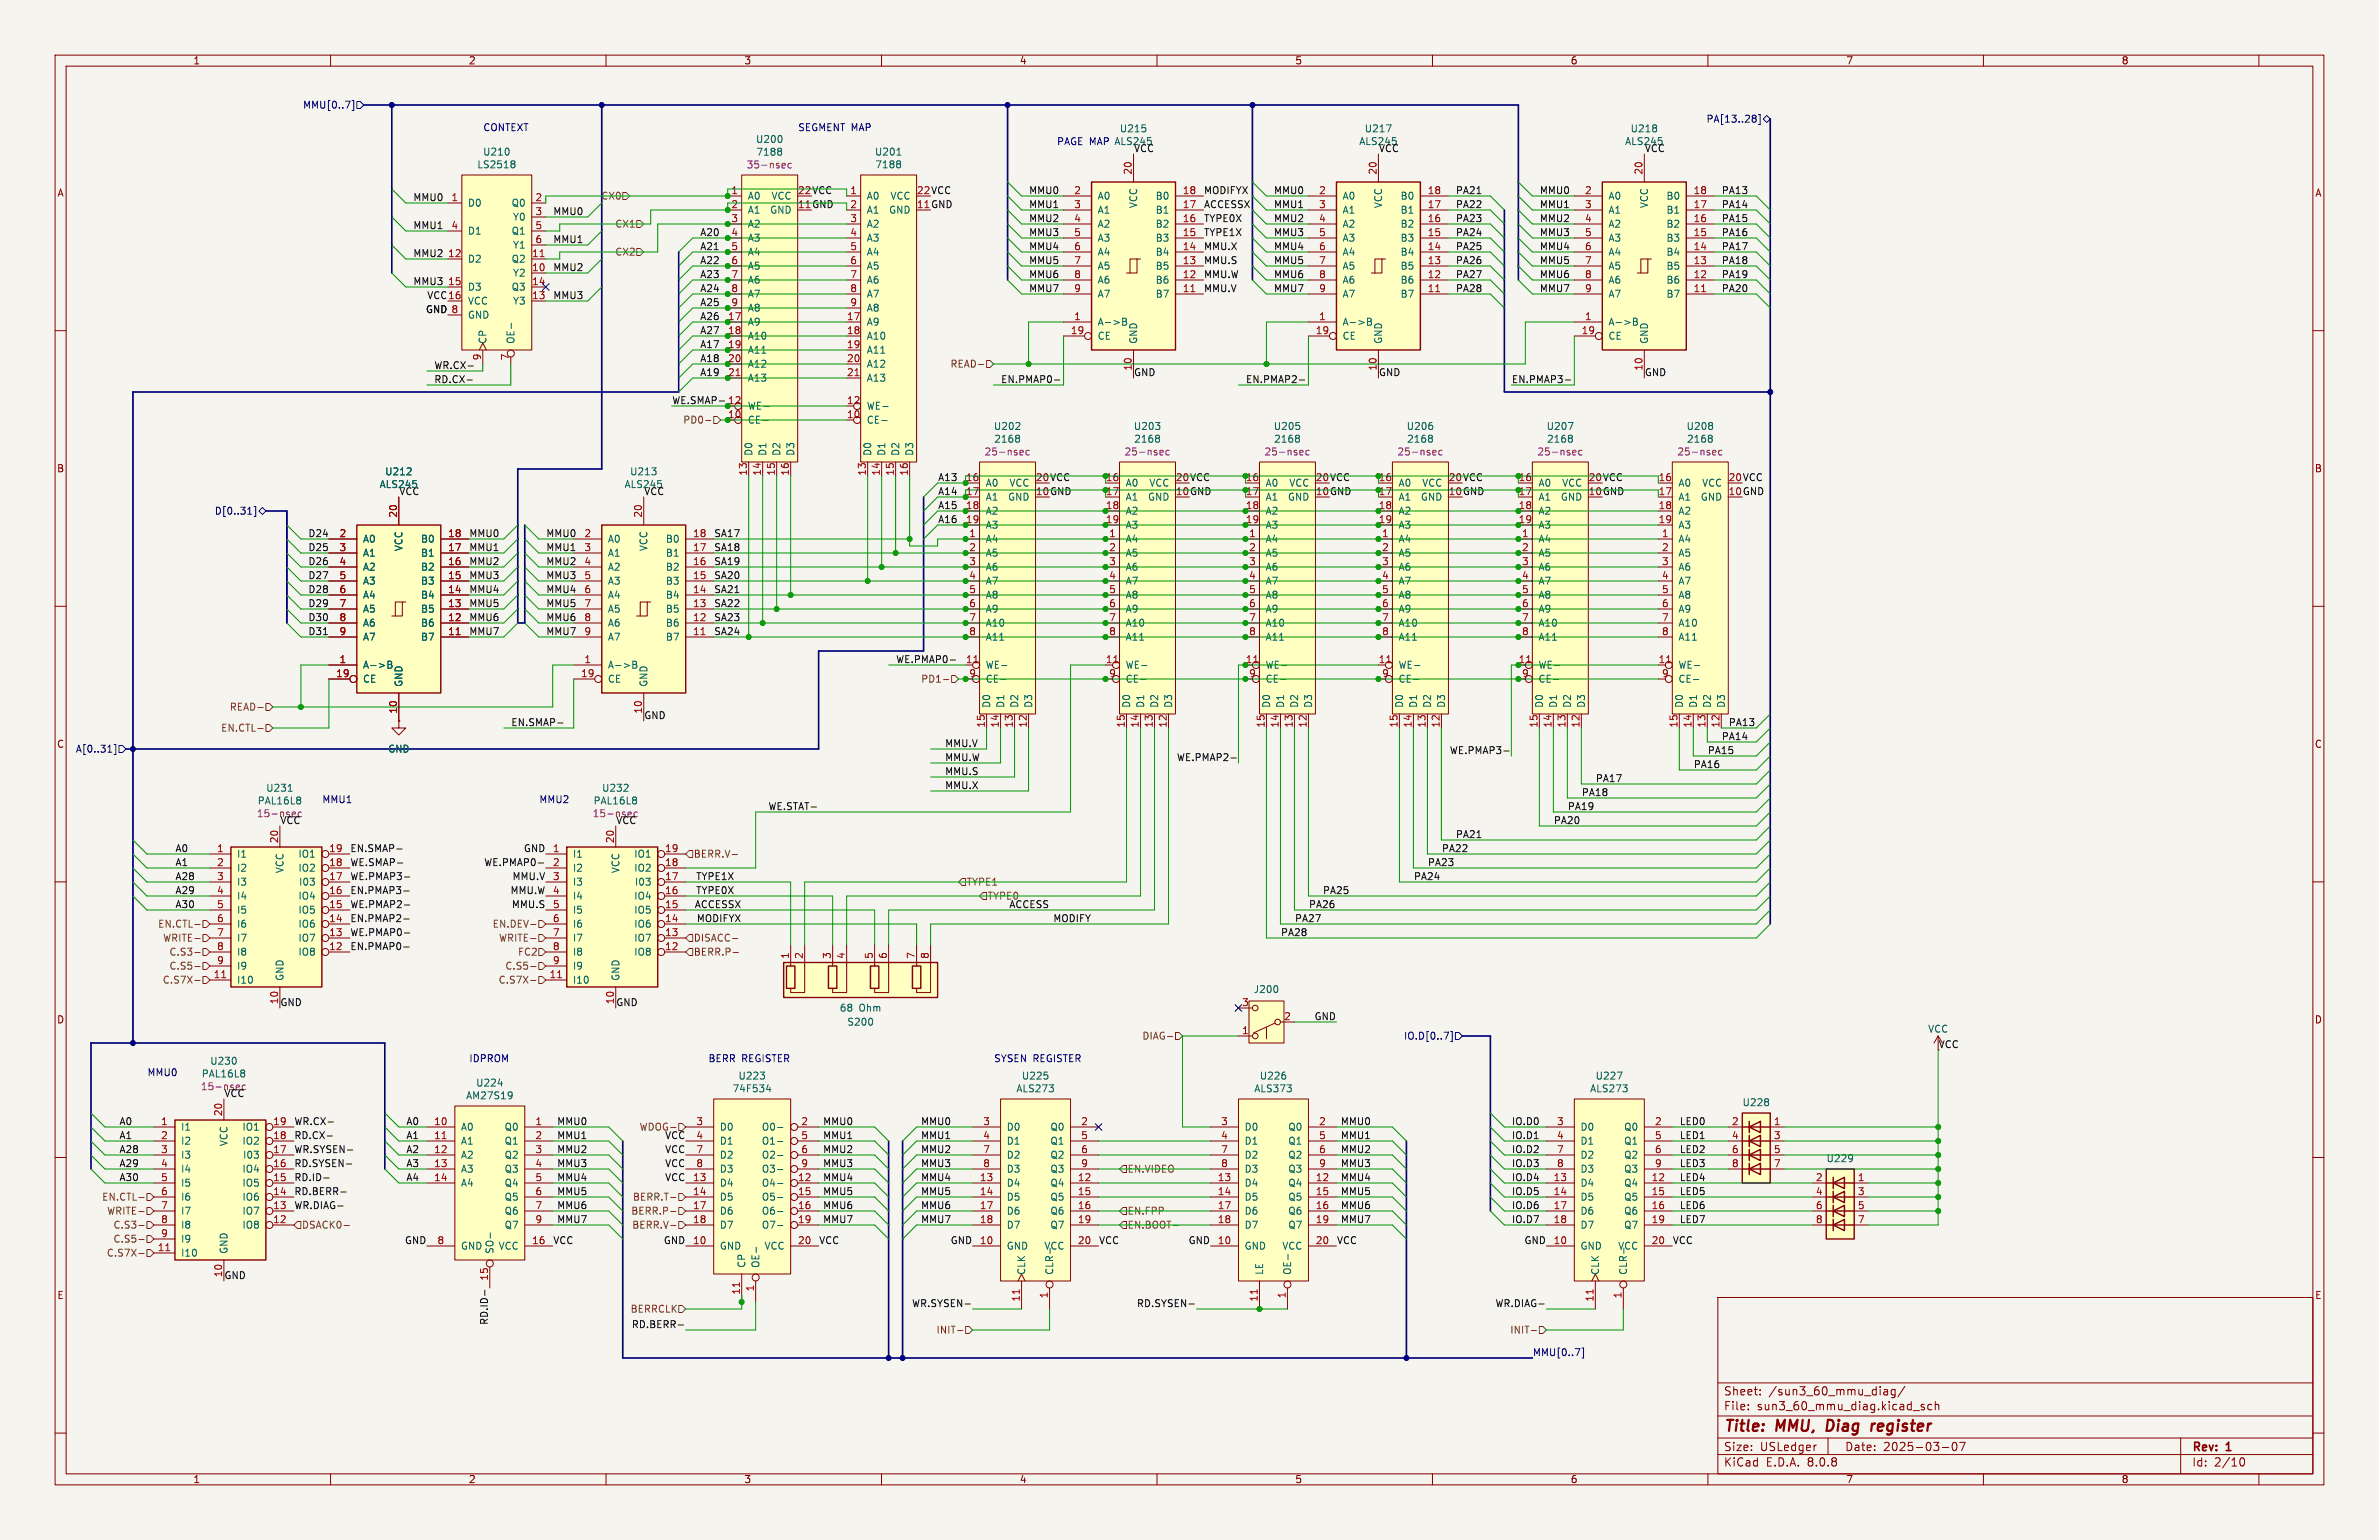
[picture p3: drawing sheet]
<svg xmlns="http://www.w3.org/2000/svg" width="432mm" height="279mm" viewBox="0 0 432 279" stroke-linecap="round" stroke-linejoin="round" font-family="sans-serif">
<defs><g id="words">
<g font-size="2.8" fill="#840000">
<text x="312.8" y="260.3">Title:</text>
<text x="322.5" y="260.3">MMU,</text>
<text x="332.4" y="260.3">Diag</text>
<text x="341.3" y="260.3">register</text>
</g>
<g font-size="2.1" fill="#840000">
<text x="312.8" y="256.1">File:</text>
<text x="312.8" y="253.4">Sheet:</text>
<text x="318.9" y="256.1">sun3_60_mmu_diag.kicad_sch</text>
<text x="321" y="253.4">/sun3_60_mmu_diag/</text>
<text x="312.8" y="263.5">Size:</text>
<text x="319.5" y="263.5">USLedger</text>
<text x="334.8" y="263.5">Date:</text>
<text x="341.8" y="263.5">2025-03-07</text>
<text x="397.8" y="263.7">Rev:</text>
<text x="404.2" y="263.7">1</text>
<text x="312.8" y="266.3">KiCad</text>
<text x="320.5" y="266.3">E.D.A.</text>
<text x="328.1" y="266.3">8.0.8</text>
<text x="397.8" y="266.3">Id:</text>
<text x="401.9" y="266.3">2/10</text>
</g>
<g font-size="1.8" fill="#840000">
<text x="35" y="11.9">1</text>
<text x="85" y="11.9">2</text>
<text x="135" y="11.9">3</text>
<text x="185" y="11.9">4</text>
<text x="235" y="11.9">5</text>
<text x="285" y="11.9">6</text>
<text x="335" y="11.9">7</text>
<text x="385" y="11.9">8</text>
<text x="10.3" y="35.9">A</text>
<text x="420.1" y="35.9">A</text>
<text x="10.3" y="85.9">B</text>
<text x="420.1" y="85.9">B</text>
<text x="10.3" y="135.9">C</text>
<text x="420.1" y="135.9">C</text>
<text x="10.3" y="185.9">D</text>
<text x="420.1" y="185.9">D</text>
<text x="10.3" y="235.9">E</text>
<text x="420.1" y="235.9">E</text>
<text x="35" y="269.3">1</text>
<text x="85" y="269.3">2</text>
<text x="135" y="269.3">3</text>
<text x="185" y="269.3">4</text>
<text x="235" y="269.3">5</text>
<text x="285" y="269.3">6</text>
<text x="335" y="269.3">7</text>
<text x="385" y="269.3">8</text>
</g>
<g font-size="1.8" fill="#000084">
<text x="54.9" y="19.9">MMU[0..7]</text>
<text x="309.6" y="22.5">PA[13..28]</text>
<text x="38.9" y="93.6">D[0..31]</text>
<text x="13.7" y="136.8">A[0..31]</text>
<text x="254.7" y="188.8">IO.D[0..7]</text>
<text x="278.1" y="246.1">MMU[0..7]</text>
</g>
<g font-size="1.8" fill="#0000c2">
<text x="87.6" y="23.9">CONTEXT</text>
<text x="144.8" y="23.9">SEGMENT MAP</text>
<text x="191.8" y="26.4">PAGE MAP ALS245</text>
<text x="58.4" y="145.8">MMU1</text>
<text x="97.8" y="145.8">MMU2</text>
<text x="26.7" y="195.3">MMU0</text>
<text x="85.1" y="192.8">IDPROM</text>
<text x="128.5" y="192.8">BERR REGISTER</text>
<text x="180.3" y="192.8">SYSEN REGISTER</text>
</g>
<g font-size="1.8" fill="#006464">
<text x="87.6" y="28.4">U210</text>
<text x="137.1" y="26.1">U200</text>
<text x="137.2" y="28.4">7188</text>
<text x="158.7" y="28.4">U201</text>
<text x="203.2" y="24.2">U215</text>
<text x="246.6" y="26.5">ALS245</text>
<text x="247.6" y="24.2">U217</text>
<text x="294.9" y="26.5">ALS245</text>
<text x="295.9" y="24.2">U218</text>
<text x="86.5" y="30.7">LS2518</text>
<text x="158.8" y="30.7">7188</text>
<text x="84.8" y="37.7">D0</text>
<text x="92.8" y="37.7">Q0</text>
<text x="93" y="40.2">Y0</text>
<text x="135.6" y="36.4">A0</text>
<text x="135.6" y="39">A1</text>
<text x="135.6" y="41.5">A2</text>
<text x="139.7" y="39">GND</text>
<text x="139.9" y="36.4">VCC</text>
<text x="157.2" y="36.4">A0</text>
<text x="157.2" y="39">A1</text>
<text x="157.2" y="41.5">A2</text>
<text x="161.3" y="39">GND</text>
<text x="161.5" y="36.4">VCC</text>
<text x="199.1" y="36.4">A0</text>
<text x="199.1" y="39">A1</text>
<text x="199.1" y="41.5">A2</text>
<text x="206.6" y="37.9" transform="rotate(-90 206.6 37.9)">VCC</text>
<text x="209.7" y="41.5">B2</text>
<text x="209.7" y="39">B1</text>
<text x="209.7" y="36.4">B0</text>
<text x="243.6" y="36.4">A0</text>
<text x="243.6" y="39">A1</text>
<text x="243.6" y="41.5">A2</text>
<text x="251.1" y="37.9" transform="rotate(-90 251.1 37.9)">VCC</text>
<text x="254.1" y="41.5">B2</text>
<text x="254.1" y="39">B1</text>
<text x="254.1" y="36.4">B0</text>
<text x="291.8" y="36.4">A0</text>
<text x="291.8" y="39">A1</text>
<text x="291.8" y="41.5">A2</text>
<text x="299.3" y="37.9" transform="rotate(-90 299.3 37.9)">VCC</text>
<text x="302.4" y="41.5">B2</text>
<text x="302.4" y="39">B1</text>
<text x="302.4" y="36.4">B0</text>
<text x="84.8" y="47.9">D2</text>
<text x="84.8" y="42.8">D1</text>
<text x="92.8" y="47.9">Q2</text>
<text x="92.8" y="42.8">Q1</text>
<text x="93" y="45.3">Y1</text>
<text x="135.6" y="44">A3</text>
<text x="135.6" y="46.6">A4</text>
<text x="157.2" y="44">A3</text>
<text x="157.2" y="46.6">A4</text>
<text x="199.1" y="44">A3</text>
<text x="199.1" y="46.6">A4</text>
<text x="209.7" y="46.6">B4</text>
<text x="209.7" y="44">B3</text>
<text x="243.6" y="44">A3</text>
<text x="243.6" y="46.6">A4</text>
<text x="254.1" y="46.6">B4</text>
<text x="254.1" y="44">B3</text>
<text x="291.8" y="44">A3</text>
<text x="291.8" y="46.6">A4</text>
<text x="302.4" y="46.6">B4</text>
<text x="302.4" y="44">B3</text>
<text x="84.8" y="52.9">D3</text>
<text x="92.8" y="52.9">Q3</text>
<text x="93" y="50.4">Y2</text>
<text x="135.6" y="49.1">A5</text>
<text x="135.6" y="51.7">A6</text>
<text x="157.2" y="49.1">A5</text>
<text x="157.2" y="51.7">A6</text>
<text x="199.1" y="49.1">A5</text>
<text x="199.1" y="51.7">A6</text>
<text x="209.7" y="51.7">B6</text>
<text x="209.7" y="49.1">B5</text>
<text x="243.6" y="49.1">A5</text>
<text x="243.6" y="51.7">A6</text>
<text x="254.1" y="51.7">B6</text>
<text x="254.1" y="49.1">B5</text>
<text x="291.8" y="49.1">A5</text>
<text x="291.8" y="51.7">A6</text>
<text x="302.4" y="51.7">B6</text>
<text x="302.4" y="49.1">B5</text>
<text x="84.8" y="55.5">VCC</text>
<text x="84.8" y="58">GND</text>
<text x="93" y="55.5">Y3</text>
<text x="135.6" y="59.3">A9</text>
<text x="135.6" y="54.2">A7</text>
<text x="135.6" y="56.7">A8</text>
<text x="157.2" y="59.3">A9</text>
<text x="157.2" y="54.2">A7</text>
<text x="157.2" y="56.7">A8</text>
<text x="199.1" y="59.3">A-&gt;B</text>
<text x="199.1" y="54.2">A7</text>
<text x="209.7" y="54.2">B7</text>
<text x="243.6" y="59.3">A-&gt;B</text>
<text x="243.6" y="54.2">A7</text>
<text x="254.1" y="54.2">B7</text>
<text x="291.8" y="59.3">A-&gt;B</text>
<text x="291.8" y="54.2">A7</text>
<text x="302.4" y="54.2">B7</text>
<text x="88.5" y="62.5" transform="rotate(-90 88.5 62.5)">CP</text>
<text x="93.6" y="62.5" transform="rotate(-90 93.6 62.5)">OE-</text>
<text x="135.6" y="61.8">A10</text>
<text x="135.6" y="64.4">A11</text>
<text x="157.2" y="61.8">A10</text>
<text x="157.2" y="64.4">A11</text>
<text x="199.1" y="61.8">CE</text>
<text x="206.6" y="62.5" transform="rotate(-90 206.6 62.5)">GND</text>
<text x="243.6" y="61.8">CE</text>
<text x="251.1" y="62.5" transform="rotate(-90 251.1 62.5)">GND</text>
<text x="291.8" y="61.8">CE</text>
<text x="299.3" y="62.5" transform="rotate(-90 299.3 62.5)">GND</text>
<text x="135.6" y="66.9">A12</text>
<text x="135.6" y="69.4">A13</text>
<text x="157.2" y="66.9">A12</text>
<text x="157.2" y="69.4">A13</text>
<text x="135.6" y="77.1">CE-</text>
<text x="135.6" y="74.5">WE-</text>
<text x="157.2" y="77.1">CE-</text>
<text x="157.2" y="74.5">WE-</text>
<text x="136.8" y="82.8" transform="rotate(-90 136.8 82.8)">D0</text>
<text x="139.3" y="82.8" transform="rotate(-90 139.3 82.8)">D1</text>
<text x="141.8" y="82.8" transform="rotate(-90 141.8 82.8)">D2</text>
<text x="144.4" y="82.8" transform="rotate(-90 144.4 82.8)">D3</text>
<text x="158.3" y="82.8" transform="rotate(-90 158.3 82.8)">D0</text>
<text x="160.9" y="82.8" transform="rotate(-90 160.9 82.8)">D1</text>
<text x="163.4" y="82.8" transform="rotate(-90 163.4 82.8)">D2</text>
<text x="166" y="82.8" transform="rotate(-90 166 82.8)">D3</text>
<text x="180.3" y="78.2">U202</text>
<text x="180.4" y="80.5">2168</text>
<text x="205.7" y="78.2">U203</text>
<text x="205.8" y="80.5">2168</text>
<text x="231.1" y="78.2">U205</text>
<text x="231.2" y="80.5">2168</text>
<text x="255.2" y="78.2">U206</text>
<text x="255.3" y="80.5">2168</text>
<text x="280.6" y="78.2">U207</text>
<text x="280.7" y="80.5">2168</text>
<text x="306" y="78.2">U208</text>
<text x="306.1" y="80.5">2168</text>
<text x="68.8" y="88.7">ALS245</text>
<text x="69.8" y="86.4">U212</text>
<text x="72.4" y="89.9">VCC</text>
<text x="113.3" y="88.7">ALS245</text>
<text x="114.3" y="86.4">U213</text>
<text x="178.8" y="88.5">A0</text>
<text x="183.1" y="88.5">VCC</text>
<text x="204.2" y="88.5">A0</text>
<text x="208.5" y="88.5">VCC</text>
<text x="229.6" y="88.5">A0</text>
<text x="233.9" y="88.5">VCC</text>
<text x="253.7" y="88.5">A0</text>
<text x="258" y="88.5">VCC</text>
<text x="279.1" y="88.5">A0</text>
<text x="283.4" y="88.5">VCC</text>
<text x="304.5" y="88.5">A0</text>
<text x="308.8" y="88.5">VCC</text>
<text x="178.8" y="91">A1</text>
<text x="178.8" y="93.6">A2</text>
<text x="182.9" y="91">GND</text>
<text x="204.2" y="91">A1</text>
<text x="204.2" y="93.6">A2</text>
<text x="208.3" y="91">GND</text>
<text x="229.6" y="91">A1</text>
<text x="229.6" y="93.6">A2</text>
<text x="233.7" y="91">GND</text>
<text x="253.7" y="91">A1</text>
<text x="253.7" y="93.6">A2</text>
<text x="257.8" y="91">GND</text>
<text x="279.1" y="91">A1</text>
<text x="279.1" y="93.6">A2</text>
<text x="283.2" y="91">GND</text>
<text x="304.5" y="91">A1</text>
<text x="304.5" y="93.6">A2</text>
<text x="308.6" y="91">GND</text>
<text x="65.8" y="98.7">A0</text>
<text x="65.8" y="101.2">A1</text>
<text x="73.3" y="100.1" transform="rotate(-90 73.3 100.1)">VCC</text>
<text x="76.3" y="101.2">B1</text>
<text x="76.3" y="98.7">B0</text>
<text x="110.2" y="98.7">A0</text>
<text x="110.2" y="101.2">A1</text>
<text x="117.7" y="100.1" transform="rotate(-90 117.7 100.1)">VCC</text>
<text x="120.8" y="101.2">B1</text>
<text x="120.8" y="98.7">B0</text>
<text x="178.8" y="98.7">A4</text>
<text x="178.8" y="96.1">A3</text>
<text x="178.8" y="101.2">A5</text>
<text x="204.2" y="98.7">A4</text>
<text x="204.2" y="96.1">A3</text>
<text x="204.2" y="101.2">A5</text>
<text x="229.6" y="98.7">A4</text>
<text x="229.6" y="96.1">A3</text>
<text x="229.6" y="101.2">A5</text>
<text x="253.7" y="98.7">A4</text>
<text x="253.7" y="96.1">A3</text>
<text x="253.7" y="101.2">A5</text>
<text x="279.1" y="98.7">A4</text>
<text x="279.1" y="96.1">A3</text>
<text x="279.1" y="101.2">A5</text>
<text x="304.5" y="98.7">A4</text>
<text x="304.5" y="96.1">A3</text>
<text x="304.5" y="101.2">A5</text>
<text x="65.8" y="103.7">A2</text>
<text x="65.8" y="106.3">A3</text>
<text x="76.3" y="106.3">B3</text>
<text x="76.3" y="103.7">B2</text>
<text x="110.2" y="103.7">A2</text>
<text x="110.2" y="106.3">A3</text>
<text x="120.8" y="106.3">B3</text>
<text x="120.8" y="103.7">B2</text>
<text x="178.8" y="103.7">A6</text>
<text x="178.8" y="106.3">A7</text>
<text x="204.2" y="103.7">A6</text>
<text x="204.2" y="106.3">A7</text>
<text x="229.6" y="103.7">A6</text>
<text x="229.6" y="106.3">A7</text>
<text x="253.7" y="103.7">A6</text>
<text x="253.7" y="106.3">A7</text>
<text x="279.1" y="103.7">A6</text>
<text x="279.1" y="106.3">A7</text>
<text x="304.5" y="103.7">A6</text>
<text x="304.5" y="106.3">A7</text>
<text x="65.8" y="108.8">A4</text>
<text x="65.8" y="111.4">A5</text>
<text x="65.8" y="113.9">A6</text>
<text x="76.3" y="113.9">B6</text>
<text x="76.3" y="111.4">B5</text>
<text x="76.3" y="108.8">B4</text>
<text x="110.2" y="108.8">A4</text>
<text x="110.2" y="111.4">A5</text>
<text x="110.2" y="113.9">A6</text>
<text x="120.8" y="113.9">B6</text>
<text x="120.8" y="111.4">B5</text>
<text x="120.8" y="108.8">B4</text>
<text x="178.8" y="108.8">A8</text>
<text x="178.8" y="111.4">A9</text>
<text x="178.8" y="113.9">A10</text>
<text x="204.2" y="108.8">A8</text>
<text x="204.2" y="111.4">A9</text>
<text x="204.2" y="113.9">A10</text>
<text x="229.6" y="108.8">A8</text>
<text x="229.6" y="111.4">A9</text>
<text x="229.6" y="113.9">A10</text>
<text x="253.7" y="108.8">A8</text>
<text x="253.7" y="111.4">A9</text>
<text x="253.7" y="113.9">A10</text>
<text x="279.1" y="108.8">A8</text>
<text x="279.1" y="111.4">A9</text>
<text x="279.1" y="113.9">A10</text>
<text x="304.5" y="108.8">A8</text>
<text x="304.5" y="111.4">A9</text>
<text x="304.5" y="113.9">A10</text>
<text x="65.8" y="116.4">A7</text>
<text x="76.3" y="116.4">B7</text>
<text x="110.2" y="116.4">A7</text>
<text x="120.8" y="116.4">B7</text>
<text x="178.8" y="116.4">A11</text>
<text x="204.2" y="116.4">A11</text>
<text x="229.6" y="116.4">A11</text>
<text x="253.7" y="116.4">A11</text>
<text x="279.1" y="116.4">A11</text>
<text x="304.5" y="116.4">A11</text>
<text x="65.8" y="121.5">A-&gt;B</text>
<text x="65.8" y="124.1">CE</text>
<text x="73.3" y="124.7" transform="rotate(-90 73.3 124.7)">GND</text>
<text x="110.2" y="121.5">A-&gt;B</text>
<text x="110.2" y="124.1">CE</text>
<text x="117.7" y="124.7" transform="rotate(-90 117.7 124.7)">GND</text>
<text x="178.8" y="121.5">WE-</text>
<text x="178.8" y="124.1">CE-</text>
<text x="204.2" y="121.5">WE-</text>
<text x="204.2" y="124.1">CE-</text>
<text x="229.6" y="121.5">WE-</text>
<text x="229.6" y="124.1">CE-</text>
<text x="253.7" y="121.5">WE-</text>
<text x="253.7" y="124.1">CE-</text>
<text x="279.1" y="121.5">WE-</text>
<text x="279.1" y="124.1">CE-</text>
<text x="304.5" y="121.5">WE-</text>
<text x="304.5" y="124.1">CE-</text>
<text x="179.9" y="128.5" transform="rotate(-90 179.9 128.5)">D0</text>
<text x="182.5" y="128.5" transform="rotate(-90 182.5 128.5)">D1</text>
<text x="185" y="128.5" transform="rotate(-90 185 128.5)">D2</text>
<text x="187.6" y="128.5" transform="rotate(-90 187.6 128.5)">D3</text>
<text x="205.3" y="128.5" transform="rotate(-90 205.3 128.5)">D0</text>
<text x="207.9" y="128.5" transform="rotate(-90 207.9 128.5)">D1</text>
<text x="210.4" y="128.5" transform="rotate(-90 210.4 128.5)">D2</text>
<text x="213" y="128.5" transform="rotate(-90 213 128.5)">D3</text>
<text x="230.7" y="128.5" transform="rotate(-90 230.7 128.5)">D0</text>
<text x="233.3" y="128.5" transform="rotate(-90 233.3 128.5)">D1</text>
<text x="235.8" y="128.5" transform="rotate(-90 235.8 128.5)">D2</text>
<text x="238.4" y="128.5" transform="rotate(-90 238.4 128.5)">D3</text>
<text x="254.9" y="128.5" transform="rotate(-90 254.9 128.5)">D0</text>
<text x="257.4" y="128.5" transform="rotate(-90 257.4 128.5)">D1</text>
<text x="259.9" y="128.5" transform="rotate(-90 259.9 128.5)">D2</text>
<text x="262.5" y="128.5" transform="rotate(-90 262.5 128.5)">D3</text>
<text x="280.3" y="128.5" transform="rotate(-90 280.3 128.5)">D0</text>
<text x="282.8" y="128.5" transform="rotate(-90 282.8 128.5)">D1</text>
<text x="285.3" y="128.5" transform="rotate(-90 285.3 128.5)">D2</text>
<text x="287.9" y="128.5" transform="rotate(-90 287.9 128.5)">D3</text>
<text x="305.7" y="128.5" transform="rotate(-90 305.7 128.5)">D0</text>
<text x="308.2" y="128.5" transform="rotate(-90 308.2 128.5)">D1</text>
<text x="310.7" y="128.5" transform="rotate(-90 310.7 128.5)">D2</text>
<text x="313.3" y="128.5" transform="rotate(-90 313.3 128.5)">D3</text>
<text x="70.4" y="136.8">GND</text>
<text x="48.2" y="143.8">U231</text>
<text x="109.2" y="143.8">U232</text>
<text x="46.7" y="146.2">PAL16L8</text>
<text x="107.6" y="146.2">PAL16L8</text>
<text x="42.9" y="155.8">I1</text>
<text x="54.1" y="155.8">IO1</text>
<text x="103.9" y="155.8">I1</text>
<text x="115" y="155.8">IO1</text>
<text x="42.9" y="158.3">I2</text>
<text x="42.9" y="160.9">I3</text>
<text x="51.7" y="158.5" transform="rotate(-90 51.7 158.5)">VCC</text>
<text x="54.1" y="158.3">IO2</text>
<text x="54.2" y="160.9">I03</text>
<text x="103.9" y="158.3">I2</text>
<text x="103.9" y="160.9">I3</text>
<text x="112.6" y="158.5" transform="rotate(-90 112.6 158.5)">VCC</text>
<text x="115" y="158.3">IO2</text>
<text x="115.1" y="160.9">I03</text>
<text x="42.9" y="163.4">I4</text>
<text x="42.9" y="166">I5</text>
<text x="54.1" y="166">IO5</text>
<text x="54.1" y="163.4">IO4</text>
<text x="103.9" y="163.4">I4</text>
<text x="103.9" y="166">I5</text>
<text x="115" y="166">IO5</text>
<text x="115" y="163.4">IO4</text>
<text x="42.9" y="168.5">I6</text>
<text x="42.9" y="171">I7</text>
<text x="42.9" y="173.6">I8</text>
<text x="54.1" y="173.6">IO8</text>
<text x="54.1" y="171">IO7</text>
<text x="54.1" y="168.5">IO6</text>
<text x="103.9" y="168.5">I6</text>
<text x="103.9" y="171">I7</text>
<text x="103.9" y="173.6">I8</text>
<text x="115" y="173.6">IO8</text>
<text x="115" y="171">IO7</text>
<text x="115" y="168.5">IO6</text>
<text x="42.9" y="178.7">I10</text>
<text x="42.9" y="176.1">I9</text>
<text x="51.7" y="178.1" transform="rotate(-90 51.7 178.1)">GND</text>
<text x="103.9" y="178.7">I10</text>
<text x="103.9" y="176.1">I9</text>
<text x="112.6" y="178.1" transform="rotate(-90 112.6 178.1)">GND</text>
<text x="152.3" y="183.7">68</text>
<text x="155.9" y="183.7">Ohm</text>
<text x="227.5" y="180.4">J200</text>
<text x="153.7" y="186.3">S200</text>
<text x="349.9" y="187.6">VCC</text>
<text x="36.5" y="195.7">PAL16L8</text>
<text x="38.1" y="193.4">U230</text>
<text x="86.3" y="197.3">U224</text>
<text x="133.9" y="196.1">U223</text>
<text x="185.4" y="196.1">U225</text>
<text x="228.6" y="196.1">U226</text>
<text x="289.5" y="196.1">U227</text>
<text x="84.5" y="199.6">AM27S19</text>
<text x="132.9" y="198.4">74F534</text>
<text x="184.4" y="198.4">ALS273</text>
<text x="227.6" y="198.4">ALS373</text>
<text x="288.5" y="198.4">ALS273</text>
<text x="316.2" y="200.9">U228</text>
<text x="32.8" y="205.3">I1</text>
<text x="32.8" y="207.9">I2</text>
<text x="41.5" y="208" transform="rotate(-90 41.5 208)">VCC</text>
<text x="43.9" y="207.9">IO2</text>
<text x="43.9" y="205.3">IO1</text>
<text x="83.6" y="205.3">A0</text>
<text x="83.6" y="207.9">A1</text>
<text x="91.5" y="205.3">Q0</text>
<text x="91.5" y="207.9">Q1</text>
<text x="130.6" y="205.3">D0</text>
<text x="130.6" y="207.9">D1</text>
<text x="138.2" y="205.3">O0-</text>
<text x="138.2" y="207.9">O1-</text>
<text x="182.6" y="205.3">D0</text>
<text x="182.6" y="207.9">D1</text>
<text x="190.6" y="205.3">Q0</text>
<text x="190.6" y="207.9">Q1</text>
<text x="225.8" y="205.3">D0</text>
<text x="225.8" y="207.9">D1</text>
<text x="233.7" y="205.3">Q0</text>
<text x="233.7" y="207.9">Q1</text>
<text x="286.8" y="205.3">D0</text>
<text x="286.8" y="207.9">D1</text>
<text x="294.7" y="205.3">Q0</text>
<text x="294.7" y="207.9">Q1</text>
<text x="32.8" y="210.4">I3</text>
<text x="32.8" y="213">I4</text>
<text x="32.8" y="215.5">I5</text>
<text x="43.9" y="215.5">IO5</text>
<text x="43.9" y="213">IO4</text>
<text x="44" y="210.4">I03</text>
<text x="83.6" y="210.4">A2</text>
<text x="83.6" y="213">A3</text>
<text x="83.6" y="215.5">A4</text>
<text x="91.5" y="210.4">Q2</text>
<text x="91.5" y="213">Q3</text>
<text x="91.5" y="215.5">Q4</text>
<text x="130.6" y="215.5">D4</text>
<text x="130.6" y="210.4">D2</text>
<text x="130.6" y="213">D3</text>
<text x="138.2" y="215.5">O4-</text>
<text x="138.2" y="210.4">O2-</text>
<text x="138.2" y="213">O3-</text>
<text x="182.6" y="215.5">D4</text>
<text x="182.6" y="210.4">D2</text>
<text x="182.6" y="213">D3</text>
<text x="190.6" y="215.5">Q4</text>
<text x="190.6" y="210.4">Q2</text>
<text x="190.6" y="213">Q3</text>
<text x="225.8" y="215.5">D4</text>
<text x="225.8" y="210.4">D2</text>
<text x="225.8" y="213">D3</text>
<text x="233.7" y="215.5">Q4</text>
<text x="233.7" y="210.4">Q2</text>
<text x="233.7" y="213">Q3</text>
<text x="286.8" y="215.5">D4</text>
<text x="286.8" y="210.4">D2</text>
<text x="286.8" y="213">D3</text>
<text x="294.7" y="215.5">Q4</text>
<text x="294.7" y="210.4">Q2</text>
<text x="294.7" y="213">Q3</text>
<text x="331.4" y="211">U229</text>
<text x="32.8" y="218">I6</text>
<text x="32.8" y="220.6">I7</text>
<text x="43.9" y="220.6">IO7</text>
<text x="43.9" y="218">IO6</text>
<text x="91.5" y="218">Q5</text>
<text x="91.5" y="220.6">Q6</text>
<text x="130.6" y="218">D5</text>
<text x="130.6" y="220.6">D6</text>
<text x="138.2" y="218">O5-</text>
<text x="138.2" y="220.6">O6-</text>
<text x="182.6" y="218">D5</text>
<text x="182.6" y="220.6">D6</text>
<text x="190.6" y="218">Q5</text>
<text x="190.6" y="220.6">Q6</text>
<text x="225.8" y="218">D5</text>
<text x="225.8" y="220.6">D6</text>
<text x="233.7" y="218">Q5</text>
<text x="233.7" y="220.6">Q6</text>
<text x="286.8" y="218">D5</text>
<text x="286.8" y="220.6">D6</text>
<text x="294.7" y="218">Q5</text>
<text x="294.7" y="220.6">Q6</text>
<text x="32.8" y="223.1">I8</text>
<text x="32.8" y="225.7">I9</text>
<text x="41.5" y="227.6" transform="rotate(-90 41.5 227.6)">GND</text>
<text x="43.9" y="223.1">IO8</text>
<text x="83.6" y="226.9">GND</text>
<text x="89.8" y="227.6" transform="rotate(-90 89.8 227.6)">SO-</text>
<text x="90.4" y="226.9">VCC</text>
<text x="91.5" y="223.1">Q7</text>
<text x="130.6" y="226.9">GND</text>
<text x="130.6" y="223.1">D7</text>
<text x="138.2" y="223.1">O7-</text>
<text x="138.7" y="226.9">VCC</text>
<text x="182.6" y="226.9">GND</text>
<text x="182.6" y="223.1">D7</text>
<text x="189.5" y="226.9">VCC</text>
<text x="190.6" y="223.1">Q7</text>
<text x="225.8" y="226.9">GND</text>
<text x="225.8" y="223.1">D7</text>
<text x="232.6" y="226.9">VCC</text>
<text x="233.7" y="223.1">Q7</text>
<text x="286.8" y="226.9">GND</text>
<text x="286.8" y="223.1">D7</text>
<text x="293.6" y="226.9">VCC</text>
<text x="294.7" y="223.1">Q7</text>
<text x="32.8" y="228.2">I10</text>
<text x="135.5" y="230.1" transform="rotate(-90 135.5 230.1)">CP</text>
<text x="138" y="230.1" transform="rotate(-90 138 230.1)">OE-</text>
<text x="186.3" y="231.4" transform="rotate(-90 186.3 231.4)">CLK</text>
<text x="191.4" y="231.4" transform="rotate(-90 191.4 231.4)">CLR-</text>
<text x="229.5" y="231.4" transform="rotate(-90 229.5 231.4)">LE</text>
<text x="234.5" y="231.4" transform="rotate(-90 234.5 231.4)">OE-</text>
<text x="290.4" y="231.4" transform="rotate(-90 290.4 231.4)">CLK</text>
<text x="295.5" y="231.4" transform="rotate(-90 295.5 231.4)">CLR-</text>
</g>
<g font-size="1.8" fill="#0f0f0f">
<text x="205.7" y="27.7">VCC</text>
<text x="250.2" y="27.7">VCC</text>
<text x="298.4" y="27.7">VCC</text>
<text x="144.7" y="35.3">22 VCC</text>
<text x="166.3" y="35.3">22 VCC</text>
<text x="186.7" y="35.3">MMU0</text>
<text x="218.4" y="35.3">MODIFYX</text>
<text x="231.1" y="35.3">MMU0</text>
<text x="264.2" y="35.3">PA21</text>
<text x="279.4" y="35.3">MMU0</text>
<text x="312.4" y="35.3">PA13</text>
<text x="74.9" y="36.6">MMU0</text>
<text x="74.9" y="41.6">MMU1</text>
<text x="100.3" y="39.1">MMU0</text>
<text x="144.7" y="37.8">11 GND</text>
<text x="166.3" y="37.8">11 GND</text>
<text x="186.7" y="40.4">MMU2</text>
<text x="186.7" y="37.8">MMU1</text>
<text x="218.4" y="37.8">ACCESSX</text>
<text x="218.4" y="40.4">TYPE0X</text>
<text x="231.1" y="40.4">MMU2</text>
<text x="231.1" y="37.8">MMU1</text>
<text x="264.2" y="40.4">PA23</text>
<text x="264.2" y="37.8">PA22</text>
<text x="279.4" y="37.8">MMU1</text>
<text x="279.4" y="40.4">MMU2</text>
<text x="312.4" y="40.4">PA15</text>
<text x="312.4" y="37.8">PA14</text>
<text x="74.9" y="46.7">MMU2</text>
<text x="100.3" y="44.2">MMU1</text>
<text x="127" y="45.5">A21</text>
<text x="127" y="42.9">A20</text>
<text x="127" y="48">A22</text>
<text x="186.7" y="42.9">MMU3</text>
<text x="186.7" y="45.5">MMU4</text>
<text x="186.7" y="48">MMU5</text>
<text x="218.4" y="42.9">TYPE1X</text>
<text x="218.4" y="48">MMU.S</text>
<text x="218.4" y="45.5">MMU.X</text>
<text x="231.1" y="45.5">MMU4</text>
<text x="231.1" y="48">MMU5</text>
<text x="231.1" y="42.9">MMU3</text>
<text x="264.2" y="48">PA26</text>
<text x="264.2" y="45.5">PA25</text>
<text x="264.2" y="42.9">PA24</text>
<text x="279.4" y="48">MMU5</text>
<text x="279.4" y="42.9">MMU3</text>
<text x="279.4" y="45.5">MMU4</text>
<text x="312.4" y="42.9">PA16</text>
<text x="312.4" y="45.5">PA17</text>
<text x="312.4" y="48">PA18</text>
<text x="74.9" y="51.8">MMU3</text>
<text x="100.3" y="49.3">MMU2</text>
<text x="127" y="53.1">A24</text>
<text x="127" y="50.5">A23</text>
<text x="186.7" y="53.1">MMU7</text>
<text x="186.7" y="50.5">MMU6</text>
<text x="218.4" y="50.5">MMU.W</text>
<text x="218.4" y="53.1">MMU.V</text>
<text x="231.1" y="50.5">MMU6</text>
<text x="231.1" y="53.1">MMU7</text>
<text x="264.2" y="50.5">PA27</text>
<text x="264.2" y="53.1">PA28</text>
<text x="279.4" y="53.1">MMU7</text>
<text x="279.4" y="50.5">MMU6</text>
<text x="312.4" y="50.5">PA19</text>
<text x="312.4" y="53.1">PA20</text>
<text x="77.2" y="56.9">GND 8</text>
<text x="77.4" y="54.3">VCC16</text>
<text x="100.3" y="54.3">MMU3</text>
<text x="127" y="58.2">A26</text>
<text x="127" y="55.6">A25</text>
<text x="127" y="63.2">A17</text>
<text x="127" y="65.8">A18</text>
<text x="127" y="60.7">A27</text>
<text x="78.7" y="67">WR.CX-</text>
<text x="78.7" y="69.6">RD.CX-</text>
<text x="127" y="68.3">A19</text>
<text x="181.6" y="69.6">EN.PMAP0-</text>
<text x="205.5" y="67.4" transform="rotate(-90 205.5 67.4)">10</text>
<text x="205.7" y="68.3">GND</text>
<text x="226.1" y="69.6">EN.PMAP2-</text>
<text x="249.9" y="67.4" transform="rotate(-90 249.9 67.4)">10</text>
<text x="250.2" y="68.3">GND</text>
<text x="274.3" y="69.6">EN.PMAP3-</text>
<text x="298.2" y="67.4" transform="rotate(-90 298.2 67.4)">10</text>
<text x="298.4" y="68.3">GND</text>
<text x="121.9" y="73.4">WE.SMAP- 12</text>
<text x="116.8" y="89.9">VCC</text>
<text x="170.2" y="89.9">A14</text>
<text x="170.2" y="87.4">A13</text>
<text x="187.9" y="89.9">10 GND</text>
<text x="187.9" y="87.4">20 VCC</text>
<text x="213.3" y="89.9">10 GND</text>
<text x="213.3" y="87.4">20 VCC</text>
<text x="238.7" y="89.9">10 GND</text>
<text x="238.7" y="87.4">20 VCC</text>
<text x="262.8" y="89.9">10 GND</text>
<text x="262.8" y="87.4">20 VCC</text>
<text x="288.2" y="89.9">10 GND</text>
<text x="288.2" y="87.4">20 VCC</text>
<text x="313.6" y="89.9">10 GND</text>
<text x="313.6" y="87.4">20 VCC</text>
<text x="170.2" y="92.4">A15</text>
<text x="170.2" y="95">A16</text>
<text x="55.9" y="97.5">D24</text>
<text x="55.9" y="100.1">D25</text>
<text x="85.1" y="100.1">MMU1</text>
<text x="85.1" y="97.5">MMU0</text>
<text x="99.1" y="97.5">MMU0</text>
<text x="99.1" y="100.1">MMU1</text>
<text x="129.5" y="97.5">SA17</text>
<text x="129.5" y="100.1">SA18</text>
<text x="55.9" y="105.1">D27</text>
<text x="55.9" y="102.6">D26</text>
<text x="55.9" y="107.7">D28</text>
<text x="85.1" y="105.1">MMU3</text>
<text x="85.1" y="107.7">MMU4</text>
<text x="85.1" y="102.6">MMU2</text>
<text x="99.1" y="105.1">MMU3</text>
<text x="99.1" y="102.6">MMU2</text>
<text x="99.1" y="107.7">MMU4</text>
<text x="129.5" y="107.7">SA21</text>
<text x="129.5" y="105.1">SA20</text>
<text x="129.5" y="102.6">SA19</text>
<text x="55.9" y="110.2">D29</text>
<text x="55.9" y="112.8">D30</text>
<text x="85.1" y="112.8">MMU6</text>
<text x="85.1" y="110.2">MMU5</text>
<text x="99.1" y="110.2">MMU5</text>
<text x="99.1" y="112.8">MMU6</text>
<text x="129.5" y="112.8">SA23</text>
<text x="129.5" y="110.2">SA22</text>
<text x="55.9" y="115.3">D31</text>
<text x="85.1" y="115.3">MMU7</text>
<text x="99.1" y="115.3">MMU7</text>
<text x="129.5" y="115.3">SA24</text>
<text x="162.6" y="120.4">WE.PMAP0-</text>
<text x="92.7" y="131.8">EN.SMAP-</text>
<text x="116.6" y="129.6" transform="rotate(-90 116.6 129.6)">10</text>
<text x="116.8" y="130.5">GND</text>
<text x="313.7" y="131.8">PA13</text>
<text x="171.4" y="135.6">MMU.V</text>
<text x="263" y="136.9">WE.PMAP3-</text>
<text x="309.9" y="136.9">PA15</text>
<text x="312.4" y="134.4">PA14</text>
<text x="171.4" y="143.2">MMU.X</text>
<text x="171.4" y="140.7">MMU.S</text>
<text x="171.4" y="138.2">MMU.W</text>
<text x="213.5" y="138.2">WE.PMAP2-</text>
<text x="289.6" y="142">PA17</text>
<text x="307.3" y="139.4">PA16</text>
<text x="50.8" y="149.6">VCC</text>
<text x="111.8" y="149.6">VCC</text>
<text x="139.4" y="147.1">WE.STAT-</text>
<text x="281.9" y="149.6">PA20</text>
<text x="284.5" y="147.1">PA19</text>
<text x="287" y="144.5">PA18</text>
<text x="31.7" y="154.7">A0</text>
<text x="63.5" y="154.7">EN.SMAP-</text>
<text x="95" y="154.7">GND</text>
<text x="261.6" y="154.7">PA22</text>
<text x="264.2" y="152.1">PA21</text>
<text x="31.7" y="157.2">A1</text>
<text x="31.7" y="159.8">A28</text>
<text x="63.5" y="159.8">WE.PMAP3-</text>
<text x="63.5" y="157.2">WE.SMAP-</text>
<text x="87.8" y="157.2">WE.PMAP0-</text>
<text x="92.9" y="159.8">MMU.V</text>
<text x="126.3" y="159.8">TYPE1X</text>
<text x="256.5" y="159.8">PA24</text>
<text x="259.1" y="157.2">PA23</text>
<text x="31.7" y="162.3">A29</text>
<text x="31.7" y="164.8">A30</text>
<text x="63.5" y="162.3">EN.PMAP3-</text>
<text x="63.5" y="167.4">EN.PMAP2-</text>
<text x="63.5" y="164.8">WE.PMAP2-</text>
<text x="92.6" y="162.3">MMU.W</text>
<text x="92.8" y="164.8">MMU.S</text>
<text x="126" y="164.8">ACCESSX</text>
<text x="126.3" y="162.3">TYPE0X</text>
<text x="126.4" y="167.4">MODIFYX</text>
<text x="179.2" y="163.4">TYPE0</text>
<text x="183.1" y="164.8">ACCESS</text>
<text x="191.1" y="167.4">MODIFY</text>
<text x="234.9" y="167.4">PA27</text>
<text x="237.5" y="164.8">PA26</text>
<text x="240" y="162.3">PA25</text>
<text x="63.5" y="172.5">EN.PMAP0-</text>
<text x="63.5" y="169.9">WE.PMAP0-</text>
<text x="232.4" y="169.9">PA28</text>
<text x="50.5" y="182.3" transform="rotate(-90 50.5 182.3)">10</text>
<text x="50.8" y="182.6">GND</text>
<text x="111.5" y="182.3" transform="rotate(-90 111.5 182.3)">10</text>
<text x="111.8" y="182.6">GND</text>
<text x="238.5" y="185.2">GND</text>
<text x="351.8" y="190.2">VCC</text>
<text x="40.6" y="199.1">VCC</text>
<text x="21.6" y="209.3">A28</text>
<text x="21.6" y="206.7">A1</text>
<text x="21.6" y="204.2">A0</text>
<text x="53.3" y="204.2">WR.CX-</text>
<text x="53.3" y="209.3">WR.SYSEN-</text>
<text x="53.3" y="206.7">RD.CX-</text>
<text x="73.7" y="206.7">A1</text>
<text x="73.7" y="204.2">A0</text>
<text x="73.7" y="209.3">A2</text>
<text x="101" y="209.3">MMU2</text>
<text x="101" y="204.2">MMU0</text>
<text x="101" y="206.7">MMU1</text>
<text x="120.6" y="209.3">VCC</text>
<text x="120.6" y="206.7">VCC</text>
<text x="149.3" y="206.7">MMU1</text>
<text x="149.3" y="204.2">MMU0</text>
<text x="149.3" y="209.3">MMU2</text>
<text x="167.1" y="204.2">MMU0</text>
<text x="167.1" y="206.7">MMU1</text>
<text x="167.1" y="209.3">MMU2</text>
<text x="243.3" y="206.7">MMU1</text>
<text x="243.3" y="204.2">MMU0</text>
<text x="243.3" y="209.3">MMU2</text>
<text x="274.3" y="204.2">IO.D0</text>
<text x="274.3" y="209.3">IO.D2</text>
<text x="274.3" y="206.7">IO.D1</text>
<text x="304.8" y="204.2">LED0</text>
<text x="304.8" y="209.3">LED2</text>
<text x="304.8" y="206.7">LED1</text>
<text x="21.6" y="214.4">A30</text>
<text x="21.6" y="211.8">A29</text>
<text x="53.3" y="211.8">RD.SYSEN-</text>
<text x="53.3" y="214.4">RD.ID-</text>
<text x="73.7" y="211.8">A3</text>
<text x="73.7" y="214.4">A4</text>
<text x="101" y="214.4">MMU4</text>
<text x="101" y="211.8">MMU3</text>
<text x="120.6" y="211.8">VCC</text>
<text x="120.6" y="214.4">VCC</text>
<text x="149.3" y="214.4">MMU4</text>
<text x="149.3" y="211.8">MMU3</text>
<text x="167.1" y="211.8">MMU3</text>
<text x="167.1" y="214.4">MMU4</text>
<text x="243.3" y="214.4">MMU4</text>
<text x="243.3" y="211.8">MMU3</text>
<text x="274.3" y="214.4">IO.D4</text>
<text x="274.3" y="211.8">IO.D3</text>
<text x="304.8" y="214.4">LED4</text>
<text x="304.8" y="211.8">LED3</text>
<text x="53.3" y="219.4">WR.DIAG-</text>
<text x="53.3" y="216.9">RD.BERR-</text>
<text x="101" y="216.9">MMU5</text>
<text x="101" y="219.4">MMU6</text>
<text x="101" y="222">MMU7</text>
<text x="149.3" y="219.4">MMU6</text>
<text x="149.3" y="216.9">MMU5</text>
<text x="149.3" y="222">MMU7</text>
<text x="167.1" y="219.4">MMU6</text>
<text x="167.1" y="216.9">MMU5</text>
<text x="167.1" y="222">MMU7</text>
<text x="243.3" y="219.4">MMU6</text>
<text x="243.3" y="222">MMU7</text>
<text x="243.3" y="216.9">MMU5</text>
<text x="274.3" y="219.4">IO.D6</text>
<text x="274.3" y="216.9">IO.D5</text>
<text x="274.3" y="222">IO.D7</text>
<text x="304.8" y="216.9">LED5</text>
<text x="304.8" y="219.4">LED6</text>
<text x="304.8" y="222">LED7</text>
<text x="73.4" y="225.8">GND</text>
<text x="100.3" y="225.8">VCC</text>
<text x="120.4" y="225.8">GND</text>
<text x="148.6" y="225.8">VCC</text>
<text x="172.5" y="225.8">GND</text>
<text x="199.4" y="225.8">VCC</text>
<text x="215.6" y="225.8">GND</text>
<text x="242.6" y="225.8">VCC</text>
<text x="276.6" y="225.8">GND</text>
<text x="303.5" y="225.8">VCC</text>
<text x="40.4" y="231.8" transform="rotate(-90 40.4 231.8)">10</text>
<text x="40.6" y="232.1">GND</text>
<text x="165.4" y="237.2">WR.SYSEN-</text>
<text x="206.3" y="237.2">RD.SYSEN-</text>
<text x="271.3" y="237.2">WR.DIAG-</text>
<text x="88.6" y="240.5" transform="rotate(-90 88.6 240.5)">RD.ID-</text>
<text x="114.6" y="241">RD.BERR-</text>
</g>
<g font-size="1.8" fill="#a90000">
<text x="132.6" y="35.3">1</text>
<text x="154.2" y="35.3">1</text>
<text x="194.9" y="35.3">2</text>
<text x="205.5" y="31.8" transform="rotate(-90 205.5 31.8)">20</text>
<text x="214.6" y="35.3">18</text>
<text x="239.3" y="35.3">2</text>
<text x="249.9" y="31.8" transform="rotate(-90 249.9 31.8)">20</text>
<text x="259" y="35.3">18</text>
<text x="287.6" y="35.3">2</text>
<text x="298.2" y="31.8" transform="rotate(-90 298.2 31.8)">20</text>
<text x="307.3" y="35.3">18</text>
<text x="81.8" y="36.6">1</text>
<text x="81.8" y="41.7">4</text>
<text x="97.1" y="36.6">2</text>
<text x="97.1" y="39.1">3</text>
<text x="97.1" y="41.7">5</text>
<text x="132.6" y="40.4">3</text>
<text x="154.2" y="40.4">3</text>
<text x="194.9" y="37.8">3</text>
<text x="194.9" y="40.4">4</text>
<text x="214.6" y="40.4">16</text>
<text x="214.6" y="37.8">17</text>
<text x="239.3" y="37.8">3</text>
<text x="239.3" y="40.4">4</text>
<text x="259" y="40.4">16</text>
<text x="259" y="37.8">17</text>
<text x="287.6" y="37.8">3</text>
<text x="287.6" y="40.4">4</text>
<text x="307.3" y="40.4">16</text>
<text x="307.3" y="37.8">17</text>
<text x="81.2" y="46.7">12</text>
<text x="96.5" y="46.7">11</text>
<text x="97.1" y="44.2">6</text>
<text x="132.6" y="42.9">4</text>
<text x="132.6" y="45.5">5</text>
<text x="154.2" y="42.9">4</text>
<text x="154.2" y="45.5">5</text>
<text x="194.9" y="42.9">5</text>
<text x="194.9" y="45.5">6</text>
<text x="214.6" y="45.5">14</text>
<text x="214.6" y="42.9">15</text>
<text x="239.3" y="42.9">5</text>
<text x="239.3" y="45.5">6</text>
<text x="259" y="45.5">14</text>
<text x="259" y="42.9">15</text>
<text x="287.6" y="42.9">5</text>
<text x="287.6" y="45.5">6</text>
<text x="307.3" y="45.5">14</text>
<text x="307.3" y="42.9">15</text>
<text x="81.2" y="51.8">15</text>
<text x="96.5" y="49.3">10</text>
<text x="96.5" y="51.8">14</text>
<text x="132.6" y="48">6</text>
<text x="132.6" y="50.5">7</text>
<text x="132.6" y="53.1">8</text>
<text x="154.2" y="48">6</text>
<text x="154.2" y="50.5">7</text>
<text x="154.2" y="53.1">8</text>
<text x="194.9" y="48">7</text>
<text x="194.9" y="50.5">8</text>
<text x="194.9" y="53.1">9</text>
<text x="214.6" y="53.1">11</text>
<text x="214.6" y="50.5">12</text>
<text x="214.6" y="48">13</text>
<text x="239.3" y="48">7</text>
<text x="239.3" y="50.5">8</text>
<text x="239.3" y="53.1">9</text>
<text x="259" y="53.1">11</text>
<text x="259" y="50.5">12</text>
<text x="259" y="48">13</text>
<text x="287.6" y="48">7</text>
<text x="287.6" y="50.5">8</text>
<text x="287.6" y="53.1">9</text>
<text x="307.3" y="53.1">11</text>
<text x="307.3" y="50.5">12</text>
<text x="307.3" y="48">13</text>
<text x="96.5" y="54.4">13</text>
<text x="132" y="58.2">17</text>
<text x="132.6" y="55.6">9</text>
<text x="153.6" y="58.2">17</text>
<text x="154.2" y="55.6">9</text>
<text x="194.9" y="58.2">1</text>
<text x="239.3" y="58.2">1</text>
<text x="287.6" y="58.2">1</text>
<text x="87.4" y="65.5" transform="rotate(-90 87.4 65.5)">9</text>
<text x="92.5" y="65.5" transform="rotate(-90 92.5 65.5)">7</text>
<text x="132" y="60.7">18</text>
<text x="132" y="63.2">19</text>
<text x="132" y="65.8">20</text>
<text x="153.6" y="60.7">18</text>
<text x="153.6" y="63.2">19</text>
<text x="153.6" y="65.8">20</text>
<text x="194.3" y="60.7">19</text>
<text x="238.7" y="60.7">19</text>
<text x="287" y="60.7">19</text>
<text x="132" y="68.3">21</text>
<text x="153.6" y="68.3">21</text>
<text x="132" y="75.9">10</text>
<text x="153.6" y="75.9">10</text>
<text x="153.6" y="73.4">12</text>
<text x="135.6" y="86.4" transform="rotate(-90 135.6 86.4)">13</text>
<text x="138.2" y="86.4" transform="rotate(-90 138.2 86.4)">14</text>
<text x="140.7" y="86.4" transform="rotate(-90 140.7 86.4)">15</text>
<text x="143.3" y="86.4" transform="rotate(-90 143.3 86.4)">16</text>
<text x="157.2" y="86.4" transform="rotate(-90 157.2 86.4)">13</text>
<text x="159.8" y="86.4" transform="rotate(-90 159.8 86.4)">14</text>
<text x="162.3" y="86.4" transform="rotate(-90 162.3 86.4)">15</text>
<text x="164.8" y="86.4" transform="rotate(-90 164.8 86.4)">16</text>
<text x="72.1" y="94" transform="rotate(-90 72.1 94)">20</text>
<text x="116.6" y="94" transform="rotate(-90 116.6 94)">20</text>
<text x="175.2" y="92.5">18</text>
<text x="175.2" y="95">19</text>
<text x="200.6" y="92.5">18</text>
<text x="200.6" y="95">19</text>
<text x="226" y="92.5">18</text>
<text x="226" y="95">19</text>
<text x="250.1" y="92.5">18</text>
<text x="250.1" y="95">19</text>
<text x="275.5" y="92.5">18</text>
<text x="275.5" y="95">19</text>
<text x="300.9" y="92.5">18</text>
<text x="300.9" y="95">19</text>
<text x="61.5" y="97.5">2</text>
<text x="61.5" y="100.1">3</text>
<text x="81.2" y="100.1">17</text>
<text x="81.2" y="97.5">18</text>
<text x="106" y="97.5">2</text>
<text x="106" y="100.1">3</text>
<text x="125.7" y="100.1">17</text>
<text x="125.7" y="97.5">18</text>
<text x="175.8" y="97.5">1</text>
<text x="175.8" y="100.1">2</text>
<text x="201.2" y="97.5">1</text>
<text x="201.2" y="100.1">2</text>
<text x="226.6" y="97.5">1</text>
<text x="226.6" y="100.1">2</text>
<text x="250.8" y="97.5">1</text>
<text x="250.8" y="100.1">2</text>
<text x="276.2" y="97.5">1</text>
<text x="276.2" y="100.1">2</text>
<text x="301.6" y="97.5">1</text>
<text x="301.6" y="100.1">2</text>
<text x="61.5" y="102.6">4</text>
<text x="61.5" y="105.2">5</text>
<text x="61.5" y="107.7">6</text>
<text x="81.2" y="107.7">14</text>
<text x="81.2" y="105.2">15</text>
<text x="81.2" y="102.6">16</text>
<text x="106" y="102.6">4</text>
<text x="106" y="105.2">5</text>
<text x="106" y="107.7">6</text>
<text x="125.7" y="107.7">14</text>
<text x="125.7" y="105.2">15</text>
<text x="125.7" y="102.6">16</text>
<text x="175.8" y="102.6">3</text>
<text x="175.8" y="105.2">4</text>
<text x="175.8" y="107.7">5</text>
<text x="201.2" y="102.6">3</text>
<text x="201.2" y="105.2">4</text>
<text x="201.2" y="107.7">5</text>
<text x="226.6" y="102.6">3</text>
<text x="226.6" y="105.2">4</text>
<text x="226.6" y="107.7">5</text>
<text x="250.8" y="102.6">3</text>
<text x="250.8" y="105.2">4</text>
<text x="250.8" y="107.7">5</text>
<text x="276.2" y="102.6">3</text>
<text x="276.2" y="105.2">4</text>
<text x="276.2" y="107.7">5</text>
<text x="301.6" y="102.6">3</text>
<text x="301.6" y="105.2">4</text>
<text x="301.6" y="107.7">5</text>
<text x="61.5" y="110.2">7</text>
<text x="61.5" y="112.8">8</text>
<text x="81.2" y="112.8">12</text>
<text x="81.2" y="110.2">13</text>
<text x="106" y="110.2">7</text>
<text x="106" y="112.8">8</text>
<text x="125.7" y="112.8">12</text>
<text x="125.7" y="110.2">13</text>
<text x="175.8" y="110.2">6</text>
<text x="175.8" y="112.8">7</text>
<text x="201.2" y="110.2">6</text>
<text x="201.2" y="112.8">7</text>
<text x="226.6" y="110.2">6</text>
<text x="226.6" y="112.8">7</text>
<text x="250.8" y="110.2">6</text>
<text x="250.8" y="112.8">7</text>
<text x="276.2" y="110.2">6</text>
<text x="276.2" y="112.8">7</text>
<text x="301.6" y="110.2">6</text>
<text x="301.6" y="112.8">7</text>
<text x="61.5" y="115.3">9</text>
<text x="81.2" y="115.3">11</text>
<text x="106" y="115.3">9</text>
<text x="125.7" y="115.3">11</text>
<text x="175.8" y="115.3">8</text>
<text x="201.2" y="115.3">8</text>
<text x="226.6" y="115.3">8</text>
<text x="250.8" y="115.3">8</text>
<text x="276.2" y="115.3">8</text>
<text x="301.6" y="115.3">8</text>
<text x="60.9" y="122.9">19</text>
<text x="61.5" y="120.4">1</text>
<text x="105.4" y="122.9">19</text>
<text x="106" y="120.4">1</text>
<text x="175.2" y="120.4">11</text>
<text x="175.8" y="122.9">9</text>
<text x="200.6" y="120.4">11</text>
<text x="201.2" y="122.9">9</text>
<text x="226" y="120.4">11</text>
<text x="226.6" y="122.9">9</text>
<text x="250.1" y="120.4">11</text>
<text x="250.8" y="122.9">9</text>
<text x="275.5" y="120.4">11</text>
<text x="276.2" y="122.9">9</text>
<text x="300.9" y="120.4">11</text>
<text x="301.6" y="122.9">9</text>
<text x="72.1" y="129.6" transform="rotate(-90 72.1 129.6)">10</text>
<text x="178.8" y="132.1" transform="rotate(-90 178.8 132.1)">15</text>
<text x="181.4" y="132.1" transform="rotate(-90 181.4 132.1)">14</text>
<text x="183.9" y="132.1" transform="rotate(-90 183.9 132.1)">13</text>
<text x="186.4" y="132.1" transform="rotate(-90 186.4 132.1)">12</text>
<text x="204.2" y="132.1" transform="rotate(-90 204.2 132.1)">15</text>
<text x="206.8" y="132.1" transform="rotate(-90 206.8 132.1)">14</text>
<text x="209.3" y="132.1" transform="rotate(-90 209.3 132.1)">13</text>
<text x="211.8" y="132.1" transform="rotate(-90 211.8 132.1)">12</text>
<text x="229.6" y="132.1" transform="rotate(-90 229.6 132.1)">15</text>
<text x="232.2" y="132.1" transform="rotate(-90 232.2 132.1)">14</text>
<text x="234.7" y="132.1" transform="rotate(-90 234.7 132.1)">13</text>
<text x="237.2" y="132.1" transform="rotate(-90 237.2 132.1)">12</text>
<text x="253.7" y="132.1" transform="rotate(-90 253.7 132.1)">15</text>
<text x="256.3" y="132.1" transform="rotate(-90 256.3 132.1)">14</text>
<text x="258.8" y="132.1" transform="rotate(-90 258.8 132.1)">13</text>
<text x="261.4" y="132.1" transform="rotate(-90 261.4 132.1)">12</text>
<text x="279.1" y="132.1" transform="rotate(-90 279.1 132.1)">15</text>
<text x="281.7" y="132.1" transform="rotate(-90 281.7 132.1)">14</text>
<text x="284.2" y="132.1" transform="rotate(-90 284.2 132.1)">13</text>
<text x="286.8" y="132.1" transform="rotate(-90 286.8 132.1)">12</text>
<text x="304.5" y="132.1" transform="rotate(-90 304.5 132.1)">15</text>
<text x="307.1" y="132.1" transform="rotate(-90 307.1 132.1)">14</text>
<text x="309.6" y="132.1" transform="rotate(-90 309.6 132.1)">13</text>
<text x="312.2" y="132.1" transform="rotate(-90 312.2 132.1)">12</text>
<text x="39.3" y="154.7">1</text>
<text x="50.5" y="153.1" transform="rotate(-90 50.5 153.1)">20</text>
<text x="59.6" y="154.7">19</text>
<text x="100.3" y="154.7">1</text>
<text x="111.5" y="153.1" transform="rotate(-90 111.5 153.1)">20</text>
<text x="120.6" y="154.7">19</text>
<text x="39.3" y="157.2">2</text>
<text x="39.3" y="159.8">3</text>
<text x="59.6" y="159.8">17</text>
<text x="59.6" y="157.2">18</text>
<text x="100.3" y="157.2">2</text>
<text x="100.3" y="159.8">3</text>
<text x="120.6" y="159.8">17</text>
<text x="120.6" y="157.2">18</text>
<text x="39.3" y="162.3">4</text>
<text x="39.3" y="164.8">5</text>
<text x="39.3" y="167.4">6</text>
<text x="59.6" y="167.4">14</text>
<text x="59.6" y="164.8">15</text>
<text x="59.6" y="162.3">16</text>
<text x="100.3" y="162.3">4</text>
<text x="100.3" y="164.8">5</text>
<text x="100.3" y="167.4">6</text>
<text x="120.6" y="167.4">14</text>
<text x="120.6" y="164.8">15</text>
<text x="120.6" y="162.3">16</text>
<text x="39.3" y="169.9">7</text>
<text x="39.3" y="172.5">8</text>
<text x="59.6" y="172.5">12</text>
<text x="59.6" y="169.9">13</text>
<text x="100.3" y="169.9">7</text>
<text x="100.3" y="172.5">8</text>
<text x="120.6" y="172.5">12</text>
<text x="120.6" y="169.9">13</text>
<text x="38.7" y="177.5">11</text>
<text x="39.3" y="175">9</text>
<text x="99.7" y="177.5">11</text>
<text x="100.3" y="175">9</text>
<text x="143.3" y="174.1" transform="rotate(-90 143.3 174.1)">1</text>
<text x="145.8" y="174.1" transform="rotate(-90 145.8 174.1)">2</text>
<text x="150.9" y="174.1" transform="rotate(-90 150.9 174.1)">3</text>
<text x="153.4" y="174.1" transform="rotate(-90 153.4 174.1)">4</text>
<text x="158.5" y="174.1" transform="rotate(-90 158.5 174.1)">5</text>
<text x="161" y="174.1" transform="rotate(-90 161 174.1)">6</text>
<text x="166.1" y="174.1" transform="rotate(-90 166.1 174.1)">7</text>
<text x="168.7" y="174.1" transform="rotate(-90 168.7 174.1)">8</text>
<text x="225.4" y="182.6">3</text>
<text x="233" y="185.2">2</text>
<text x="225.4" y="187.7">1</text>
<text x="40.4" y="202.6" transform="rotate(-90 40.4 202.6)">20</text>
<text x="29.1" y="204.2">1</text>
<text x="29.1" y="206.8">2</text>
<text x="29.1" y="209.3">3</text>
<text x="49.5" y="209.3">17</text>
<text x="49.5" y="206.8">18</text>
<text x="49.5" y="204.2">19</text>
<text x="78.7" y="204.2">10</text>
<text x="78.7" y="206.8">11</text>
<text x="78.7" y="209.3">12</text>
<text x="97.1" y="204.2">1</text>
<text x="97.1" y="206.8">2</text>
<text x="97.1" y="209.3">3</text>
<text x="126.3" y="204.2">3</text>
<text x="126.3" y="206.8">4</text>
<text x="126.3" y="209.3">7</text>
<text x="145.3" y="204.2">2</text>
<text x="145.3" y="206.8">5</text>
<text x="145.3" y="209.3">6</text>
<text x="178.4" y="204.2">3</text>
<text x="178.4" y="206.8">4</text>
<text x="178.4" y="209.3">7</text>
<text x="196.1" y="204.2">2</text>
<text x="196.1" y="206.8">5</text>
<text x="196.1" y="209.3">6</text>
<text x="221.5" y="204.2">3</text>
<text x="221.5" y="206.8">4</text>
<text x="221.5" y="209.3">7</text>
<text x="239.3" y="204.2">2</text>
<text x="239.3" y="206.8">5</text>
<text x="239.3" y="209.3">6</text>
<text x="282.5" y="204.2">3</text>
<text x="282.5" y="206.8">4</text>
<text x="282.5" y="209.3">7</text>
<text x="300.3" y="204.2">2</text>
<text x="300.3" y="206.8">5</text>
<text x="300.3" y="209.3">6</text>
<text x="314.3" y="204.2">2</text>
<text x="314.3" y="206.8">4</text>
<text x="314.3" y="209.3">6</text>
<text x="321.9" y="204.2">1</text>
<text x="321.9" y="206.8">3</text>
<text x="321.9" y="209.3">5</text>
<text x="29.1" y="211.8">4</text>
<text x="29.1" y="214.4">5</text>
<text x="49.5" y="214.4">15</text>
<text x="49.5" y="211.8">16</text>
<text x="78.7" y="211.8">13</text>
<text x="78.7" y="214.4">14</text>
<text x="97.1" y="211.8">4</text>
<text x="97.1" y="214.4">5</text>
<text x="125.7" y="214.4">13</text>
<text x="126.3" y="211.8">8</text>
<text x="144.7" y="214.4">12</text>
<text x="145.3" y="211.8">9</text>
<text x="177.8" y="214.4">13</text>
<text x="178.4" y="211.8">8</text>
<text x="195.5" y="214.4">12</text>
<text x="196.1" y="211.8">9</text>
<text x="220.9" y="214.4">13</text>
<text x="221.5" y="211.8">8</text>
<text x="238.7" y="214.4">12</text>
<text x="239.3" y="211.8">9</text>
<text x="281.9" y="214.4">13</text>
<text x="282.5" y="211.8">8</text>
<text x="299.7" y="214.4">12</text>
<text x="300.3" y="211.8">9</text>
<text x="314.3" y="211.8">8</text>
<text x="321.9" y="211.8">7</text>
<text x="329.5" y="214.4">2</text>
<text x="337.1" y="214.4">1</text>
<text x="29.1" y="216.9">6</text>
<text x="29.1" y="219.5">7</text>
<text x="29.1" y="222">8</text>
<text x="49.5" y="222">12</text>
<text x="49.5" y="219.5">13</text>
<text x="49.5" y="216.9">14</text>
<text x="97.1" y="216.9">6</text>
<text x="97.1" y="219.5">7</text>
<text x="97.1" y="222">9</text>
<text x="125.7" y="216.9">14</text>
<text x="125.7" y="219.5">17</text>
<text x="125.7" y="222">18</text>
<text x="144.7" y="216.9">15</text>
<text x="144.7" y="219.5">16</text>
<text x="144.7" y="222">19</text>
<text x="177.8" y="216.9">14</text>
<text x="177.8" y="219.5">17</text>
<text x="177.8" y="222">18</text>
<text x="195.5" y="216.9">15</text>
<text x="195.5" y="219.5">16</text>
<text x="195.5" y="222">19</text>
<text x="220.9" y="216.9">14</text>
<text x="220.9" y="219.5">17</text>
<text x="220.9" y="222">18</text>
<text x="238.7" y="216.9">15</text>
<text x="238.7" y="219.5">16</text>
<text x="238.7" y="222">19</text>
<text x="281.9" y="216.9">14</text>
<text x="281.9" y="219.5">17</text>
<text x="281.9" y="222">18</text>
<text x="299.7" y="216.9">15</text>
<text x="299.7" y="219.5">16</text>
<text x="299.7" y="222">19</text>
<text x="329.5" y="216.9">4</text>
<text x="329.5" y="219.5">6</text>
<text x="329.5" y="222">8</text>
<text x="337.1" y="216.9">3</text>
<text x="337.1" y="219.5">5</text>
<text x="337.1" y="222">7</text>
<text x="28.5" y="227.1">11</text>
<text x="29.1" y="224.5">9</text>
<text x="79.3" y="225.8">8</text>
<text x="96.5" y="225.8">16</text>
<text x="125.7" y="225.8">10</text>
<text x="144.7" y="225.8">20</text>
<text x="177.8" y="225.8">10</text>
<text x="195.5" y="225.8">20</text>
<text x="220.9" y="225.8">10</text>
<text x="238.7" y="225.8">20</text>
<text x="281.9" y="225.8">10</text>
<text x="299.7" y="225.8">20</text>
<text x="88.6" y="232.5" transform="rotate(-90 88.6 232.5)">15</text>
<text x="134.4" y="235" transform="rotate(-90 134.4 235)">11</text>
<text x="136.9" y="234.4" transform="rotate(-90 136.9 234.4)">1</text>
<text x="185.2" y="236.3" transform="rotate(-90 185.2 236.3)">11</text>
<text x="190.2" y="235.7" transform="rotate(-90 190.2 235.7)">1</text>
<text x="228.3" y="236.3" transform="rotate(-90 228.3 236.3)">11</text>
<text x="233.4" y="235.7" transform="rotate(-90 233.4 235.7)">1</text>
<text x="289.3" y="236.3" transform="rotate(-90 289.3 236.3)">11</text>
<text x="294.4" y="235.7" transform="rotate(-90 294.4 235.7)">1</text>
</g>
<g font-size="1.8" fill="#840084">
<text x="135.4" y="30.8">35-nsec</text>
<text x="178.6" y="82.8">25-nsec</text>
<text x="204" y="82.8">25-nsec</text>
<text x="229.4" y="82.8">25-nsec</text>
<text x="253.5" y="82.8">25-nsec</text>
<text x="278.9" y="82.8">25-nsec</text>
<text x="304.3" y="82.8">25-nsec</text>
<text x="46.5" y="148.5">15-nsec</text>
<text x="107.5" y="148.5">15-nsec</text>
<text x="36.4" y="198">15-nsec</text>
</g>
<g font-size="1.8" fill="#725600">
<text x="109" y="36.4">CX0</text>
<text x="111.6" y="41.5">CX1</text>
<text x="111.6" y="46.6">CX2</text>
<text x="172.4" y="66.9">READ-</text>
<text x="123.9" y="77.1">PD0-</text>
<text x="167.1" y="124.1">PD1-</text>
<text x="41.6" y="129.1">READ-</text>
<text x="40" y="132.9">EN.CTL-</text>
<text x="125.8" y="155.8">BERR.V-</text>
<text x="175.4" y="160.9">TYPE1</text>
<text x="28.6" y="168.5">EN.CTL-</text>
<text x="29.5" y="171">WRITE-</text>
<text x="30.7" y="173.6">C.S3-</text>
<text x="89.3" y="168.5">EN.DEV-</text>
<text x="90.5" y="171">WRITE-</text>
<text x="93.9" y="173.6">FC2</text>
<text x="125.8" y="173.6">BERR.P-</text>
<text x="125.8" y="171">DISACC-</text>
<text x="29.4" y="178.7">C.S7X-</text>
<text x="30.7" y="176.1">C.S5-</text>
<text x="90.4" y="178.7">C.S7X-</text>
<text x="91.6" y="176.1">C.S5-</text>
<text x="207.2" y="188.8">DIAG-</text>
<text x="116" y="205.3">WDOG-</text>
<text x="204.6" y="213">EN.VIDEO</text>
<text x="18.4" y="218">EN.CTL-</text>
<text x="19.4" y="220.6">WRITE-</text>
<text x="114.5" y="220.6">BERR.P-</text>
<text x="114.8" y="218">BERR.T-</text>
<text x="204.6" y="220.6">EN.FPP</text>
<text x="20.5" y="225.7">C.S5-</text>
<text x="20.5" y="223.1">C.S3-</text>
<text x="54.7" y="223.1">DSACK0-</text>
<text x="114.7" y="223.1">BERR.V-</text>
<text x="204.6" y="223.1">EN.BOOT-</text>
<text x="19.3" y="228.2">C.S7X-</text>
<text x="114.4" y="238.4">BERRCLK</text>
<text x="169.9" y="242.2">INIT-</text>
<text x="274" y="242.2">INIT-</text>
</g>
<g font-size="1.8" fill="#009600">
<text x="132.6" y="37.8">2</text>
<text x="154.2" y="37.8">2</text>
<text x="175.2" y="87.4">16</text>
<text x="175.2" y="89.9">17</text>
<text x="200.6" y="87.4">16</text>
<text x="200.6" y="89.9">17</text>
<text x="226" y="87.4">16</text>
<text x="226" y="89.9">17</text>
<text x="250.1" y="87.4">16</text>
<text x="250.1" y="89.9">17</text>
<text x="275.5" y="87.4">16</text>
<text x="275.5" y="89.9">17</text>
<text x="300.9" y="87.4">16</text>
<text x="300.9" y="89.9">17</text>
</g>
</g></defs>
<path d="M0 0h431.8v279.4h-431.8z" fill="#f5f4ef" stroke="#f5f4ef" stroke-width=".18"/>
<g fill="none" stroke="#840000" stroke-width=".18">
<path d="M10 10h411.8v259.4h-411.8zM12 12h407.8v255.4h-407.8zM60 10v2M110 10v2M160 10v2M210 10v2M260 10v2M310 10v2M360 10v2M410 10v2M10 60h2M419.8 60h2"/>
<path d="M10 110h2M419.8 110h2M10 160h2M419.8 160h2M10 210h2M419.8 210h2M311.8 235.4h108v32h-108zM10 260h2M311.8 256.9h108M311.8 250.9h108M317.3 255.6v.2M317.3 254.9v.1"/>
<path d="M319.5 252.9v.2M319.5 252.2v.1M342 252.2h.5l.1 .9M342.6 252.4l-.5 .1a.29 .29 0 0 0-.2 .3 .29 .29 0 0 0 .2 .3l.5-.1M344 252.2l-.5-.1-.2 .3v.4l.1 .2h.6M344 252.1v1.2l-.3 .3-.4-.1M345.8 251.5l-1.3 1.9M347.3 255.9h1.1M349.3 254.9l-.4-.1-.2 .2 .1 .2 .5 .2v.3h-.6M350.6 254.9l-.4-.1-.3 .3v.4l.1 .2h.6M351.3 254.9l.2-.1 .3 .1 .1 .9M351.3 254.3v1.5"/>
<path d="M419.8 260h2M60 267.4v2M110 267.4v2M160 267.4v2M210 267.4v2M260 267.4v2M310 267.4v2M311.8 263.9h108M311.8 260.9h108M329.5 262.2h.2M331.8 260.9v3M352.5 262.6h1.2"/>
<path d="M354.5 261.8l.2-.1a.8 .8 0 0 1 .5 .7 .8 .8 0 0 1-.5 .8l-.2-.2-.2-.4zM355.7 261.7h1l-.7 1.5M360 267.4v2M395.8 260.9v6.5M406.5 265.1l.2-.5 .2-.1a.8 .8 0 0 1 .5 .7 .8 .8 0 0 1-.5 .8l-.2-.2-.2-.4M410 267.4v2"/>
</g>
<path d="M331.8 257.6l-.3 2h.5M339.8 258.3l-.2 1.3M340.4 258.3l-.4 .1-.3 .3" fill="none" stroke="#840000" stroke-width=".4"/>
<path d="M303.5 83.8h10.2v45.7h-10.2z" fill="#ffffc2"/>
<g fill="none" stroke="#840000" stroke-width=".18">
<path d="M301 97.8h2.5M301 87.6h2.5M301 90.2h2.5M301 92.7h2.5M301 95.3h2.5M303.5 83.8h10.2v45.7h-10.2zM301 100.3h2.5M301 102.9h2.5M301 105.4h2.5M301 108h2.5M301 110.5h2.5M301 113h2.5"/>
<path d="M301 115.6h2.5M301 123.2h1.3M304.8 129.5v2.6M307.3 129.5v2.6M309.9 129.5v2.6M312.4 129.5v2.6"/>
<circle cx="302.9" cy="123.2" r=".63"/>
<circle cx="302.9" cy="120.6" r=".63"/>
</g>
<path d="M302.5 120.2h.7" fill="none" stroke="#a90000" stroke-width=".18"/>
<path d="M310.5 79l.3 .2-.3 .3 .3 .3v.2l-.3 .2M310.8 76.8v.3M310.8 77.3v.5M307.4 123.3h.9" fill="none" stroke="#006464" stroke-width=".18"/>
<path d="M311 81.7l.4 .1 .1 .2-.7 .1M311.4 82.5h-.4M312.5 81.8l-.3-.1-.3 .2 .2 .6h.4" fill="none" stroke="#840084" stroke-width=".18"/>
<path d="M129.5 199.4h14v31.7h-14z" fill="#ffffc2"/>
<g fill="none" stroke="#840000" stroke-width=".18">
<path d="M129.5 199.4h14v31.7h-14zM124.5 214.6h5M124.5 217.2h5M124.5 219.7h5M124.5 204.5h5M124.5 207h5M124.5 209.6h5M124.5 212.1h5M144.8 214.6h3.8M144.8 217.2h3.8M144.8 219.7h3.8M144.8 204.5h3.8"/>
<path d="M144.8 207h3.8M144.8 209.6h3.8M144.8 212.1h3.8M124.5 226.1h5M124.5 222.3h5M134.6 231.1v5.1M137.2 232.4v3.8M143.5 226.1h5.1M144.8 222.3h3.8"/>
<circle cx="144.1" cy="219.7" r=".63"/>
<circle cx="144.1" cy="214.6" r=".63"/>
<circle cx="144.1" cy="217.2" r=".63"/>
<circle cx="144.1" cy="207" r=".63"/>
<circle cx="144.1" cy="209.5" r=".63"/>
<circle cx="144.1" cy="204.5" r=".63"/>
<circle cx="144.1" cy="212.1" r=".63"/>
<circle cx="137.2" cy="231.8" r=".63"/>
<circle cx="144.1" cy="222.2" r=".63"/>
</g>
<g fill="none" stroke="#006464" stroke-width=".18">
<path d="M138 194.5h.8l-.5 .5M138.7 195.1v.6M139.4 196.8l-.3 .9h.8M139.7 197.2v.9M141.1 214.7h1M141.1 217.3h1M141.1 219.8h1M141.1 204.6h1M141.1 207.1h1M141.1 209.6h1M141.1 212.2h1M137.3 226.3v.9"/>
<path d="M141.1 222.3h1"/>
</g>
<path d="M134.2 232.7v.7" fill="none" stroke="#a90000" stroke-width=".18"/>
<path d="M31.7 203.2h16.6v25.4h-16.6z" fill="#ffffc2"/>
<path d="M31.7 203.2h16.6v25.4h-16.6z" fill="none" stroke="#840000" stroke-width=".25"/>
<g fill="none" stroke="#840000" stroke-width=".18">
<path d="M40.6 199.4v3.8M27.9 204.5h3.8M27.9 219.7h3.8M27.9 217.2h3.8M27.9 214.6h3.8M27.9 212.1h3.8M27.9 209.6h3.8M27.9 207h3.8M49.5 204.5h3.8M49.5 219.7h3.8M49.5 217.2h3.8M49.5 214.6h3.8"/>
<path d="M49.5 212.1h3.8M49.5 209.6h3.8M49.5 207h3.8M27.9 227.3h3.8M27.9 222.3h3.8M27.9 224.8h3.8M40.6 228.6v3.8M49.5 222.3h3.8"/>
<circle cx="48.9" cy="214.6" r=".63"/>
<circle cx="48.9" cy="209.5" r=".63"/>
<circle cx="48.9" cy="207" r=".63"/>
<circle cx="48.9" cy="219.7" r=".63"/>
<circle cx="48.9" cy="212.1" r=".63"/>
<circle cx="48.9" cy="204.5" r=".63"/>
<circle cx="48.9" cy="217.2" r=".63"/>
<circle cx="48.9" cy="222.2" r=".63"/>
</g>
<path d="M30.1 226.9h.7" fill="none" stroke="#a90000" stroke-width=".18"/>
<path d="M42.8 192.1v.7M44.3 194.2l.1 .2-.1 .2M44.3 194.7l.1 .2-.1 .4" fill="none" stroke="#006464" stroke-width=".18"/>
<path d="M43.1 196.9h.3l.1 .3-.6 .1M44.6 196.9h-.5l-.1 .6" fill="none" stroke="#840084" stroke-width=".18"/>
<path d="M316.2 201.9h5.1v12.7h-5.1z" fill="#ffffc2"/>
<g fill="none" stroke="#840000" stroke-width=".25">
<path d="M316.2 201.9h5.1v12.7h-5.1zM316.2 209.6h5.1M316.2 207h5.1M316.2 204.5h5.1M316.2 212.1h5.1M317.5 212.1l2-1v2zM317.5 209.6l2-1.1v2.1zM317.5 207l2-1v2zM317.5 204.5l2-1v2zM317.5 203.5v2M317.5 206v2M317.5 208.5v2.1"/>
<path d="M317.5 211.1v2"/>
</g>
<path d="M313.7 204.5h2.5M313.7 207h2.5M313.7 209.6h2.5M313.7 212.1h2.5M321.3 204.5h2.5M321.3 207h2.5M321.3 209.6h2.5M321.3 212.1h2.5" fill="none" stroke="#840000" stroke-width=".18"/>
<path d="M320.9 199.5v.3M320.9 200v.5" fill="none" stroke="#006464" stroke-width=".18"/>
<path d="M331.5 212.1h5v12.7h-5z" fill="#ffffc2"/>
<g fill="none" stroke="#840000" stroke-width=".25">
<path d="M331.5 212.1h5v12.7h-5zM331.5 219.7h5M331.5 217.2h5M331.5 214.6h5M332.7 219.7l2.1-1v2zM332.7 217.2l2.1-1v2zM332.7 214.6l2.1-1v2zM332.7 213.6v2M332.7 216.2v2M332.7 218.7v2M331.5 222.3h5M332.7 222.3l2.1-1.1v2.1z"/>
<path d="M332.7 221.2v2.1"/>
</g>
<path d="M328.9 214.6h2.6M328.9 217.2h2.6M328.9 219.7h2.6M336.5 214.6h2.6M336.5 217.2h2.6M336.5 219.7h2.6M328.9 222.3h2.6M336.5 222.3h2.6" fill="none" stroke="#840000" stroke-width=".18"/>
<path d="M336.2 209.6v.9M336.2 210v.2" fill="none" stroke="#006464" stroke-width=".18"/>
<path d="M181.6 199.4h12.7v33h-12.7z" fill="#ffffc2"/>
<g fill="none" stroke="#840000" stroke-width=".18">
<path d="M181.6 199.4h12.7v33h-12.7zM351.8 188l-.8 1.2M351.8 188v2.5M351.8 188l.8 1.2M176.5 214.6h5.1M176.5 217.2h5.1M176.5 219.7h5.1M176.5 204.5h5.1M176.5 207h5.1M176.5 209.6h5.1M176.5 212.1h5.1M194.3 214.6h5.1"/>
<path d="M194.3 217.2h5.1M194.3 219.7h5.1M194.3 204.5h5.1M194.3 207h5.1M194.3 209.6h5.1M194.3 212.1h5.1M176.5 226.1h5.1M176.5 222.3h5.1M184.8 232.4l.6-1.3 .7 1.3M185.4 232.4v5.1M190.5 233.7v3.8M194.3 226.1h5.1"/>
<path d="M194.3 222.3h5.1"/>
<circle cx="190.5" cy="233" r=".63"/>
</g>
<path d="M185 234v.7" fill="none" stroke="#a90000" stroke-width=".18"/>
<path d="M190.1 195.1v.6" fill="none" stroke="#006464" stroke-width=".18"/>
<path d="M242.6 33h15.2v30.5h-15.2z" fill="#ffffc2"/>
<g fill="none" stroke="#840000" stroke-width=".18">
<path d="M237.5 38.1h5.1M237.5 35.6h5.1M250.2 27.9v5.1M257.8 38.1h5.1M257.8 35.6h5.1M237.5 58.4h5.1M237.5 53.3h5.1M237.5 50.8h5.1M237.5 48.3h5.1M237.5 45.7h5.1M237.5 43.2h5.1M237.5 40.6h5.1"/>
<path d="M250.8 47h-1.2v2.5M251.5 47h-.7v2.5h-1.9M257.8 53.3h5.1M257.8 50.8h5.1M257.8 48.3h5.1M257.8 45.7h5.1M257.8 43.2h5.1M257.8 40.6h5.1M237.5 61h3.8M250.2 63.5v5.1"/>
<circle cx="241.9" cy="61" r=".63"/>
</g>
<path d="M242.6 33h15.2v30.5h-15.2z" fill="none" stroke="#840000" stroke-width=".25"/>
<path d="M251.6 22.7h.9l-.6 1.2M248.2 57.7h.4l.3 .3-.3 .3 .3 .2v.3l-.2 .2h-.5zM248.2 58.3h.4" fill="none" stroke="#006464" stroke-width=".18"/>
<path d="M260.6 52.9h.7" fill="none" stroke="#a90000" stroke-width=".18"/>
<path d="M102.9 153.7h16.5v25.4h-16.5z" fill="#ffffc2"/>
<path d="M102.9 153.7h16.5v25.4h-16.5z" fill="none" stroke="#840000" stroke-width=".25"/>
<g fill="none" stroke="#840000" stroke-width=".18">
<path d="M99.1 154.9h3.8M99.1 157.5h3.8M111.8 149.9v3.8M120.6 154.9h3.9M120.6 157.5h3.9M99.1 177.8h3.8M99.1 172.7h3.8M99.1 170.2h3.8M99.1 167.6h3.8M99.1 165.1h3.8M99.1 162.6h3.8M99.1 160h3.8"/>
<path d="M99.1 175.3h3.8M111.8 179.1v3.8M120.6 172.7h3.9M120.6 170.2h3.9M120.6 167.6h3.9M120.6 165.1h3.9M120.6 162.6h3.9M120.6 160h3.9"/>
<circle cx="120" cy="154.9" r=".63"/>
<circle cx="120" cy="157.5" r=".63"/>
<circle cx="120" cy="162.6" r=".63"/>
<circle cx="120" cy="165.1" r=".63"/>
<circle cx="120" cy="172.7" r=".63"/>
<circle cx="120" cy="170.2" r=".63"/>
<circle cx="120" cy="160" r=".63"/>
<circle cx="120" cy="167.6" r=".63"/>
</g>
<path d="M101.2 177.4h.7" fill="none" stroke="#a90000" stroke-width=".18"/>
<path d="M113.2 143.6h.8M113.9 142.4v.4M115.4 144.7l.1 .1-.1 .3M115.4 145.2l.1 .2-.1 .4" fill="none" stroke="#006464" stroke-width=".18"/>
<path d="M114.2 147.3l.3 .1 .1 .2-.6 .2M115.7 147.4h-.5l-.1 .5" fill="none" stroke="#840084" stroke-width=".18"/>
<path d="M83.8 31.8h12.7v31.7h-12.7z" fill="#ffffc2"/>
<g fill="none" stroke="#840000" stroke-width=".18">
<path d="M81.3 36.8h2.5M83.8 31.8h12.7v31.7h-12.7zM96.5 36.8h2.6M96.5 39.4h2.6M81.3 47h2.5M81.3 54.6h2.5M81.3 52.1h2.5M81.3 41.9h2.5M81.3 57.2h2.5M96.5 49.5h2.6M96.5 47h2.6M96.5 54.6h2.6"/>
<path d="M96.5 52.1h2.6M96.5 41.9h2.6M96.5 44.5h2.6M87 63.5l.6-1.3 .7 1.3M87.6 63.5v2.5M92.7 64.8v1.2"/>
<circle cx="92.7" cy="64.1" r=".63"/>
</g>
<path d="M98 46.6h.8" fill="none" stroke="#a90000" stroke-width=".18"/>
<path d="M92.3 27.1v.8M93 29.2h.2l.3 .2-.3 .3M93 29.7h.2M93.2 29.7l.3 .3v.2l-.2 .2h-.3M92.8 58.6v1" fill="none" stroke="#006464" stroke-width=".18"/>
<path d="M203.2 83.8h10.2v45.7h-10.2z" fill="#ffffc2"/>
<g fill="none" stroke="#840000" stroke-width=".18">
<path d="M200.7 97.8h2.5M200.7 87.6h2.5M200.7 90.2h2.5M200.7 92.7h2.5M200.7 95.3h2.5M203.2 83.8h10.2v45.7h-10.2zM200.7 100.3h2.5M200.7 102.9h2.5M200.7 105.4h2.5M200.7 108h2.5M200.7 110.5h2.5M200.7 113h2.5"/>
<path d="M200.7 115.6h2.5M200.7 123.2h1.2M204.5 129.5v2.6M207 129.5v2.6M209.5 129.5v2.6M212.1 129.5v2.6"/>
<circle cx="202.6" cy="120.6" r=".63"/>
<circle cx="202.6" cy="123.2" r=".63"/>
</g>
<path d="M202.2 120.2h.7" fill="none" stroke="#a90000" stroke-width=".18"/>
<path d="M209.7 76.7h.8l-.4 .4M210.2 79l.3 .2-.3 .3 .3 .3v.2l-.3 .2M210.5 77.3v.5M207 123.3h1" fill="none" stroke="#006464" stroke-width=".18"/>
<path d="M210.7 81.7l.4 .1v.2l-.6 .1M211.1 82.5h-.4M212.2 81.8l-.4-.1-.2 .2 .1 .6h.5" fill="none" stroke="#840084" stroke-width=".18"/>
<path d="M177.8 83.8h10.2v45.7h-10.2z" fill="#ffffc2"/>
<g fill="none" stroke="#840000" stroke-width=".18">
<path d="M175.3 97.8h2.5M175.3 87.6h2.5M175.3 90.2h2.5M175.3 92.7h2.5M175.3 95.3h2.5M177.8 83.8h10.2v45.7h-10.2zM175.3 100.3h2.5M175.3 102.9h2.5M175.3 105.4h2.5M175.3 108h2.5M175.3 110.5h2.5M175.3 113h2.5"/>
<path d="M175.3 115.6h2.5M175.3 123.2h1.2M179.1 129.5v2.6M181.6 129.5v2.6M184.1 129.5v2.6M186.7 129.5v2.6"/>
<circle cx="177.2" cy="120.6" r=".63"/>
<circle cx="177.2" cy="123.2" r=".63"/>
</g>
<path d="M176.8 120.2h.7" fill="none" stroke="#a90000" stroke-width=".18"/>
<path d="M184.3 77.9h.8M184.8 79l.3 .2-.3 .3 .3 .3v.2l-.3 .2M185.1 76.8v.4M181.6 123.3h1" fill="none" stroke="#006464" stroke-width=".18"/>
<path d="M185.3 81.7l.4 .1v.2l-.6 .1M185.7 82.5h-.4M186.8 81.8l-.4-.1-.2 .2 .1 .6h.5" fill="none" stroke="#840084" stroke-width=".18"/>
<path d="M41.9 153.7h16.5v25.4h-16.5z" fill="#ffffc2"/>
<path d="M41.9 153.7h16.5v25.4h-16.5z" fill="none" stroke="#840000" stroke-width=".25"/>
<g fill="none" stroke="#840000" stroke-width=".18">
<path d="M38.1 154.9h3.8M38.1 157.5h3.8M50.8 149.9v3.8M59.7 154.9h3.8M59.7 157.5h3.8M38.1 177.8h3.8M38.1 172.7h3.8M38.1 170.2h3.8M38.1 167.6h3.8M38.1 165.1h3.8M38.1 162.6h3.8M38.1 160h3.8"/>
<path d="M38.1 175.3h3.8M50.8 179.1v3.8M59.7 172.7h3.8M59.7 170.2h3.8M59.7 167.6h3.8M59.7 165.1h3.8M59.7 162.6h3.8M59.7 160h3.8"/>
<circle cx="59.1" cy="154.9" r=".63"/>
<circle cx="59.1" cy="157.5" r=".63"/>
<circle cx="59.1" cy="160" r=".63"/>
<circle cx="59.1" cy="172.7" r=".63"/>
<circle cx="59.1" cy="165.1" r=".63"/>
<circle cx="59.1" cy="162.6" r=".63"/>
<circle cx="59.1" cy="170.2" r=".63"/>
<circle cx="59.1" cy="167.6" r=".63"/>
</g>
<path d="M40.2 177.4h.8" fill="none" stroke="#a90000" stroke-width=".18"/>
<path d="M52.3 143.6h.7M54.5 144.7l.1 .1-.1 .3M54.5 145.2l.1 .2-.1 .4" fill="none" stroke="#006464" stroke-width=".18"/>
<path d="M53.2 147.3l.4 .1v.2l-.6 .2M54.7 147.4h-.5l-.1 .5" fill="none" stroke="#840084" stroke-width=".18"/>
<path d="M285.7 199.4h12.7v33h-12.7z" fill="#ffffc2"/>
<g fill="none" stroke="#840000" stroke-width=".18">
<path d="M285.7 199.4h12.7v33h-12.7zM280.7 214.6h5M280.7 217.2h5M280.7 219.7h5M280.7 204.5h5M280.7 207h5M280.7 209.6h5M280.7 212.1h5M298.4 214.6h5.1M298.4 217.2h5.1M298.4 219.7h5.1M298.4 204.5h5.1"/>
<path d="M298.4 207h5.1M298.4 209.6h5.1M298.4 212.1h5.1M280.7 226.1h5M280.7 222.3h5M288.9 232.4l.7-1.3 .6 1.3M289.6 232.4v5.1M294.6 233.7v3.8M298.4 226.1h5.1M298.4 222.3h5.1"/>
<circle cx="294.6" cy="233" r=".63"/>
</g>
<path d="M289.1 234v.7" fill="none" stroke="#a90000" stroke-width=".18"/>
<path d="M293.6 194.5h.8l-.5 1.3" fill="none" stroke="#006464" stroke-width=".18"/>
<path d="M82.5 200.7h12.7v27.9h-12.7z" fill="#ffffc2"/>
<g fill="none" stroke="#840000" stroke-width=".18">
<path d="M77.5 204.5h5M77.5 207h5M77.5 209.6h5M77.5 212.1h5M77.5 214.6h5M82.5 200.7h12.7v27.9h-12.7zM95.2 204.5h5.1M95.2 207h5.1M95.2 209.6h5.1M95.2 212.1h5.1M95.2 214.6h5.1M95.2 217.2h5.1"/>
<path d="M95.2 219.7h5.1M77.5 226.1h5M88.9 229.9v3.8M95.2 226.1h5.1M95.2 222.3h5.1"/>
<circle cx="88.9" cy="229.2" r=".63"/>
</g>
<path d="M80.3 206.6h.7" fill="none" stroke="#a90000" stroke-width=".18"/>
<path d="M90.4 196.6h.8M92.7 198.1l.3 .2v.5l-.2 .4M93 198.6l-.3 .3M89 223.7v.9" fill="none" stroke="#006464" stroke-width=".18"/>
<path d="M156.2 31.8h10.2v52h-10.2z" fill="#ffffc2"/>
<g fill="none" stroke="#840000" stroke-width=".18">
<path d="M153.7 35.6h2.5M153.7 38.1h2.5M156.2 31.8h10.2v52h-10.2zM153.7 58.4h2.5M153.7 40.6h2.5M153.7 43.2h2.5M153.7 45.7h2.5M153.7 48.3h2.5M153.7 50.8h2.5M153.7 53.3h2.5M153.7 55.9h2.5M153.7 61h2.5"/>
<path d="M153.7 63.5h2.5M153.7 66h2.5M153.7 68.6h2.5M157.5 83.8v2.6M160 83.8v2.6M162.6 83.8v2.6M165.1 83.8v2.6"/>
<circle cx="155.6" cy="76.2" r=".63"/>
<circle cx="155.6" cy="73.7" r=".63"/>
</g>
<path d="M162.8 28.1h.7M163.2 29.2l.3 .2-.3 .3 .3 .3v.2l-.3 .2M160 76.3h1" fill="none" stroke="#006464" stroke-width=".18"/>
<path d="M155.2 68.2h.7" fill="none" stroke="#a90000" stroke-width=".18"/>
<path d="M134.6 31.8h10.2v52h-10.2z" fill="#ffffc2"/>
<g fill="none" stroke="#840000" stroke-width=".18">
<path d="M132.1 35.6h2.5M132.1 38.1h2.5M134.6 31.8h10.2v52h-10.2zM132.1 58.4h2.5M132.1 40.6h2.5M132.1 43.2h2.5M132.1 45.7h2.5M132.1 48.3h2.5M132.1 50.8h2.5M132.1 53.3h2.5M132.1 55.9h2.5M132.1 61h2.5"/>
<path d="M132.1 63.5h2.5M132.1 66h2.5M132.1 68.6h2.5M135.9 83.8v2.6M138.4 83.8v2.6M141 83.8v2.6M143.5 83.8v2.6"/>
<circle cx="134" cy="73.7" r=".63"/>
<circle cx="134" cy="76.2" r=".63"/>
</g>
<path d="M141.6 26.9l.3 .2-.3 .3 .3 .3v.2l-.3 .3M141.9 24.8v.8M138.5 76.3h.9" fill="none" stroke="#006464" stroke-width=".18"/>
<path d="M133.6 68.2h.7" fill="none" stroke="#a90000" stroke-width=".18"/>
<path d="M142.1 29.6l.4 .1v.2l-.6 .2M142.5 30.4l-.4 .1M143.6 29.7l-.3-.1-.3 .3 .1 .5h.5" fill="none" stroke="#840084" stroke-width=".18"/>
<path d="M228.6 83.8h10.2v45.7h-10.2z" fill="#ffffc2"/>
<g fill="none" stroke="#840000" stroke-width=".18">
<path d="M226.1 97.8h2.5M226.1 87.6h2.5M226.1 90.2h2.5M226.1 92.7h2.5M226.1 95.3h2.5M228.6 83.8h10.2v45.7h-10.2zM226.1 100.3h2.5M226.1 102.9h2.5M226.1 105.4h2.5M226.1 108h2.5M226.1 110.5h2.5M226.1 113h2.5"/>
<path d="M226.1 115.6h2.5M226.1 123.2h1.2M229.9 129.5v2.6M232.4 129.5v2.6M234.9 129.5v2.6M237.5 129.5v2.6"/>
<circle cx="228" cy="120.6" r=".63"/>
<circle cx="228" cy="123.2" r=".63"/>
</g>
<path d="M227.6 120.2h.7" fill="none" stroke="#a90000" stroke-width=".18"/>
<path d="M235.6 79l.3 .2-.3 .3 .3 .3v.2l-.3 .2M235.9 77.3v.5M232.4 123.3h1" fill="none" stroke="#006464" stroke-width=".18"/>
<path d="M236.1 81.7l.4 .1v.2l-.6 .1M236.5 82.5h-.4M237.6 81.8l-.4-.1-.2 .2 .1 .6h.5" fill="none" stroke="#840084" stroke-width=".18"/>
<path d="M198.1 33h15.3v30.5h-15.3z" fill="#ffffc2"/>
<g fill="none" stroke="#840000" stroke-width=".18">
<path d="M193 38.1h5.1M193 35.6h5.1M205.7 27.9v5.1M213.4 38.1h5M213.4 35.6h5M193 58.4h5.1M193 53.3h5.1M193 50.8h5.1M193 48.3h5.1M193 45.7h5.1M193 43.2h5.1M193 40.6h5.1"/>
<path d="M206.4 47h-1.3v2.5M207 47h-.6v2.5h-1.9M213.4 53.3h5M213.4 50.8h5M213.4 48.3h5M213.4 45.7h5M213.4 43.2h5M213.4 40.6h5M193 61h3.8M205.7 63.5v5.1"/>
<circle cx="197.5" cy="61" r=".63"/>
</g>
<path d="M198.1 33h15.3v30.5h-15.3z" fill="none" stroke="#840000" stroke-width=".25"/>
<path d="M207.9 23.3v.5M203.8 57.7h.4l.2 .3-.2 .3 .2 .2 .1 .3-.2 .2h-.5zM203.8 58.3h.4" fill="none" stroke="#006464" stroke-width=".18"/>
<path d="M216.1 52.9h.8" fill="none" stroke="#a90000" stroke-width=".18"/>
<path d="M64.8 95.3h15.2v30.4h-15.2z" fill="#ffffc2"/>
<g fill="none" stroke="#840000" stroke-width=".18">
<path d="M59.7 97.8h5.1M72.4 90.2v5.1M80 97.8h5.1M59.7 115.6h5.1M59.7 113h5.1M59.7 110.5h5.1M59.7 108h5.1M59.7 105.4h5.1M59.7 102.9h5.1M59.7 100.3h5.1M73 109.2h-1.2v2.6M73.7 109.2h-.7v2.6h-1.9"/>
<path d="M80 115.6h5.1M80 113h5.1M80 110.5h5.1M80 108h5.1M80 105.4h5.1M80 102.9h5.1M80 100.3h5.1M59.7 120.7h5.1M59.7 123.2h3.8M72.4 130.8v1.3h1.3l-1.3 1.3-1.3-1.3h1.3M72.4 130.8h.1M72.4 125.7v5.1"/>
<circle cx="64.1" cy="123.2" r=".63"/>
</g>
<path d="M64.8 95.3h15.2v30.4h-15.2z" fill="none" stroke="#840000" stroke-width=".25"/>
<path d="M73.8 86.2h.8M74.6 85v.4M70.4 120h.4l.3 .2-.3 .4 .3 .1v.3l-.2 .2h-.5zM70.4 120.6h.4" fill="none" stroke="#006464" stroke-width=".18"/>
<path d="M82.8 115.2h.7" fill="none" stroke="#a90000" stroke-width=".18"/>
<path d="M109.2 95.3h15.3v30.4h-15.3z" fill="#ffffc2"/>
<g fill="none" stroke="#840000" stroke-width=".18">
<path d="M104.1 97.8h5.1M116.8 90.2v5.1M124.5 97.8h5M104.1 115.6h5.1M104.1 113h5.1M104.1 110.5h5.1M104.1 108h5.1M104.1 105.4h5.1M104.1 102.9h5.1M104.1 100.3h5.1M117.5 109.2h-1.3v2.6M118.1 109.2h-.6v2.6h-1.9"/>
<path d="M124.5 115.6h5M124.5 113h5M124.5 110.5h5M124.5 108h5M124.5 105.4h5M124.5 102.9h5M124.5 100.3h5M104.1 120.7h5.1M104.1 123.2h3.8M116.8 125.7v5.1"/>
<circle cx="108.6" cy="123.2" r=".63"/>
</g>
<path d="M109.2 95.3h15.3v30.4h-15.3z" fill="none" stroke="#840000" stroke-width=".25"/>
<path d="M118.3 84.9h.8l-.4 .5M119 85.5v.5M114.9 120h.4l.2 .2-.2 .4 .2 .1 .1 .3-.2 .2h-.5zM114.9 120.6h.4" fill="none" stroke="#006464" stroke-width=".18"/>
<path d="M127.2 115.2h.8" fill="none" stroke="#a90000" stroke-width=".18"/>
<path d="M252.7 83.8h10.2v45.7h-10.2z" fill="#ffffc2"/>
<g fill="none" stroke="#840000" stroke-width=".18">
<path d="M250.2 97.8h2.5M250.2 87.6h2.5M250.2 90.2h2.5M250.2 92.7h2.5M250.2 95.3h2.5M252.7 83.8h10.2v45.7h-10.2zM250.2 100.3h2.5M250.2 102.9h2.5M250.2 105.4h2.5M250.2 108h2.5M250.2 110.5h2.5M250.2 113h2.5"/>
<path d="M250.2 115.6h2.5M250.2 123.2h1.3M254 129.5v2.6M256.5 129.5v2.6M259.1 129.5v2.6M261.6 129.5v2.6"/>
<circle cx="252.1" cy="120.6" r=".63"/>
<circle cx="252.1" cy="123.2" r=".63"/>
</g>
<path d="M251.7 120.2h.7" fill="none" stroke="#a90000" stroke-width=".18"/>
<path d="M259.7 79l.3 .2-.3 .3 .3 .3v.2l-.3 .2M260 77.3v.5M256.6 123.3h.9" fill="none" stroke="#006464" stroke-width=".18"/>
<path d="M260.2 81.7l.4 .1 .1 .2-.7 .1M260.6 82.5h-.4M261.7 81.8l-.3-.1-.3 .2 .2 .6h.4" fill="none" stroke="#840084" stroke-width=".18"/>
<path d="M226.7 181.6h6.3v7.6h-6.3z" fill="#ffffc2"/>
<g fill="none" stroke="#840000" stroke-width=".18">
<path d="M224.8 188h2.5M224.8 182.9h2.5M226.7 181.6h6.3v7.6h-6.3zM229.9 186.4v2.1M231.4 185.6l-3.9 1.8M232.4 185.4h2.5"/>
<circle cx="227.8" cy="182.9" r=".51"/>
<circle cx="227.8" cy="188" r=".51"/>
<circle cx="231.9" cy="185.4" r=".51"/>
</g>
<path d="M231.8 178.9l.1 .4-.1 .7" fill="none" stroke="#006464" stroke-width=".18"/>
<path d="M224.8 199.4h12.7v33h-12.7z" fill="#ffffc2"/>
<g fill="none" stroke="#840000" stroke-width=".18">
<path d="M224.8 199.4h12.7v33h-12.7zM219.7 214.6h5.1M219.7 217.2h5.1M219.7 219.7h5.1M219.7 204.5h5.1M219.7 207h5.1M219.7 209.6h5.1M219.7 212.1h5.1M237.5 214.6h5.1M237.5 217.2h5.1M237.5 219.7h5.1M237.5 204.5h5.1"/>
<path d="M237.5 207h5.1M237.5 209.6h5.1M237.5 212.1h5.1M219.7 226.1h5.1M219.7 222.3h5.1M228.6 232.4v5.1M233.7 233.7v3.8M237.5 226.1h5.1M237.5 222.3h5.1"/>
<circle cx="233.7" cy="233" r=".63"/>
</g>
<path d="M233.3 195.1v.6M233.8 227.5v1" fill="none" stroke="#006464" stroke-width=".18"/>
<path d="M228.2 234v.7" fill="none" stroke="#a90000" stroke-width=".18"/>
<path d="M278.1 83.8h10.2v45.7h-10.2z" fill="#ffffc2"/>
<g fill="none" stroke="#840000" stroke-width=".18">
<path d="M275.6 97.8h2.5M275.6 87.6h2.5M275.6 90.2h2.5M275.6 92.7h2.5M275.6 95.3h2.5M278.1 83.8h10.2v45.7h-10.2zM275.6 100.3h2.5M275.6 102.9h2.5M275.6 105.4h2.5M275.6 108h2.5M275.6 110.5h2.5M275.6 113h2.5"/>
<path d="M275.6 115.6h2.5M275.6 123.2h1.3M279.4 129.5v2.6M281.9 129.5v2.6M284.5 129.5v2.6M287 129.5v2.6"/>
<circle cx="277.5" cy="123.2" r=".63"/>
<circle cx="277.5" cy="120.6" r=".63"/>
</g>
<path d="M277.1 120.2h.7" fill="none" stroke="#a90000" stroke-width=".18"/>
<path d="M284.7 76.7h.8l-.5 1.2M285.1 79l.3 .2-.3 .3 .3 .3v.2l-.3 .2M282 123.3h.9" fill="none" stroke="#006464" stroke-width=".18"/>
<path d="M285.6 81.7l.4 .1 .1 .2-.7 .1M286 82.5h-.4M287.1 81.8l-.3-.1-.3 .2 .2 .6h.4" fill="none" stroke="#840084" stroke-width=".18"/>
<path d="M290.8 33h15.3v30.5h-15.3z" fill="#ffffc2"/>
<g fill="none" stroke="#840000" stroke-width=".18">
<path d="M285.7 38.1h5.1M285.7 35.6h5.1M298.4 27.9v5.1M306.1 38.1h5M306.1 35.6h5M285.7 58.4h5.1M285.7 53.3h5.1M285.7 50.8h5.1M285.7 48.3h5.1M285.7 45.7h5.1M285.7 43.2h5.1M285.7 40.6h5.1"/>
<path d="M299.1 47h-1.3v2.5M299.7 47h-.6v2.5h-1.9M306.1 53.3h5M306.1 50.8h5M306.1 48.3h5M306.1 45.7h5M306.1 43.2h5M306.1 40.6h5M285.7 61h3.9M298.4 63.5v5.1"/>
<circle cx="290.2" cy="61" r=".63"/>
</g>
<path d="M290.8 33h15.3v30.5h-15.3z" fill="none" stroke="#840000" stroke-width=".25"/>
<path d="M300.6 22.8v.3M300.6 23.3v.5M296.5 57.7h.4l.2 .3-.2 .3 .2 .2 .1 .3-.2 .2h-.5zM296.5 58.3h.4" fill="none" stroke="#006464" stroke-width=".18"/>
<path d="M308.9 52.9h.7" fill="none" stroke="#a90000" stroke-width=".18"/>
<path d="M142.2 174.6h28v6.4h-28z" fill="#ffffc2"/>
<path d="M142.2 174.6h28v6.4h-28zM142.7 175.3h1.6v4h-1.6zM150.4 175.3h1.5v4h-1.5zM158 175.3h1.5v4h-1.5zM165.6 175.3h1.5v4h-1.5z" fill="none" stroke="#840000" stroke-width=".25"/>
<g fill="none" stroke="#840000" stroke-width=".18">
<path d="M59.7 97.8h5.1M72.4 90.2v5.1M80 97.8h5.1M59.7 115.6h5.1M59.7 113h5.1M59.7 110.5h5.1M59.7 108h5.1M59.7 105.4h5.1M59.7 102.9h5.1M59.7 100.3h5.1M80 115.6h5.1M80 113h5.1"/>
<path d="M80 110.5h5.1M80 108h5.1M80 105.4h5.1M80 102.9h5.1M80 100.3h5.1M59.7 120.7h5.1M59.7 123.2h3.8M72.4 130.8h.1M72.4 125.7v5.1M143.5 171.5v3.8M146 171.5v8.6h-2.5v-.8M151.1 171.5v3.8"/>
<path d="M153.7 171.5v8.6h-2.6v-.8M158.7 171.5v3.8M161.3 171.5v8.6h-2.6v-.8M166.4 171.5v3.8M168.9 171.5v8.6h-2.5v-.8"/>
<circle cx="64.1" cy="123.2" r=".63"/>
</g>
<path d="M73.8 86.2h.8M74.6 85v.4M70.4 120h.4l.3 .2-.3 .4 .3 .1v.3l-.2 .2h-.5zM70.4 120.6h.4M158.3 185v.8" fill="none" stroke="#006464" stroke-width=".18"/>
<g fill="none" stroke="#725600" stroke-width=".18">
<path d="M113 34.9h.7l.6 .7-.6 .6h-.7zM115.6 40h.6l.6 .6-.6 .7h-.6zM115.6 45.1h.6l.6 .6-.6 .7h-.6zM128.1 76.3h.9M129.5 75.6h.7l.6 .6-.6 .6h-.7zM177.6 66.1h1M179.1 65.4h.6l.6 .6-.6 .7h-.6zM46.8 128.4h1M46.8 132.2h1M48.3 127.6h.6l.6 .7-.6 .6h-.6zM48.3 131.4h.6l.6 .7-.6 .6h-.6zM171.2 123.3h1"/>
<path d="M172.7 122.6h.7l.6 .6-.6 .6h-.7zM125.1 154.3h.6v1.3h-.6l-.6-.7zM132.9 155h1M174.6 159.4h.7v1.3h-.7l-.6-.7zM35.4 172.8h.9M35.4 175.4h.9M35.4 177.9h.9M35.4 167.7h.9M36.8 172.1h.7l.6 .6-.6 .7h-.7zM36.8 167h.7l.6 .6-.6 .7h-.7zM36.8 177.2h.7l.6 .6-.6 .6h-.7zM36.8 169.5h.7l.6 .7-.6 .6h-.7z"/>
<path d="M36.8 174.6h.7l.6 .7-.6 .6h-.7zM96.3 175.4h1M96.3 177.9h1M96.3 167.7h1M97.8 169.5h.6l.7 .7-.7 .6h-.6zM97.8 174.6h.6l.7 .7-.7 .6h-.6zM97.8 172.1h.6l.7 .6-.7 .7h-.6zM97.8 177.2h.6l.7 .6-.7 .6h-.6zM97.8 167h.6l.7 .6-.7 .7h-.6zM125.1 172.1h.6v1.3h-.6l-.6-.7zM125.1 169.5h.6v1.3h-.6l-.6-.6zM132.9 170.3h1"/>
<path d="M133.1 172.8h.9M177.8 162.6l.6-.7h.7v1.3h-.7zM211.9 188.1h1M213.4 187.3h.6l.6 .7-.6 .6h-.6zM25.2 217.3h1M26.7 219.1h.6l.6 .6-.6 .6h-.6zM26.7 216.5h.6l.6 .7-.6 .6h-.6zM121.7 217.3h1M121.7 219.8h1M123.2 203.8h.6l.7 .7-.7 .6h-.6zM123.2 219.1h.6l.7 .6-.7 .6h-.6zM123.2 216.5h.6l.7 .7-.7 .6h-.6z"/>
<path d="M203.8 219.1h.7v1.2h-.7l-.6-.6zM203.8 211.5h.7v1.2h-.7l-.6-.6zM25.2 222.3h1M25.2 224.9h1M25.2 227.4h1M26.7 224.2h.6l.6 .6-.6 .6h-.6zM26.7 221.6h.6l.6 .7-.6 .6h-.6zM26.7 226.7h.6l.6 .6-.6 .7h-.6zM54 221.6h.6v1.3h-.6l-.7-.6zM62.4 222.3h1M121.7 222.3h1M123.2 236.9h.6l.7 .6-.7 .6h-.6z"/>
<path d="M123.2 221.6h.6l.7 .7-.7 .6h-.6zM203.8 221.6h.7v1.3h-.7l-.6-.6zM213 222.3h.9M173.8 241.4h1M175.3 240.7h.6l.6 .6-.6 .6h-.6zM277.9 241.4h1M279.4 240.7h.6l.7 .6-.7 .6h-.6z"/>
</g>
<g fill="none" stroke="#000084" stroke-width=".18">
<path d="M63.9 18.2h.3v1.9h-.3M64.8 18.4h.6l.6 .7-.6 .6h-.6zM318.3 20.9h.2l.2 .2-.2 .3M318.3 21.4h.2M318.5 21.4l.2 .3v.2l-.1 .2-.3 .1M319.2 20.8h.3v1.8h-.3M320.7 21l.6 .6-.6 .6-.7-.6zM98.5 51.5l1.2 1.2M99.7 51.5l-1.2 1.2M45 93.3h.7M46.1 91.9h.3v1.8h-.3M47 92.7l.6-.6 .7 .6-.7 .6z"/>
<path d="M19.6 136.5h.7M20.7 135.1h.3v1.8h-.3M21.6 135.3h.6l.7 .6-.7 .6h-.6zM224.2 182.3l1.2 1.2M225.4 182.3l-1.2 1.2M262.1 187.3h.8l-.5 1.2M263.3 187.1h.3v1.9h-.3M264.2 187.3h.6l.6 .7-.6 .6h-.6zM198.8 203.9l1.2 1.2M200 203.9l-1.2 1.2M287.1 244.6h.3v1.8h-.3"/>
</g>
<g fill="none" stroke="#0f0f0f" stroke-width=".18">
<path d="M268.1 35.1h.7M84.8 68.9h.9M84.9 66.4h1M191.4 68.9h1M235.8 68.9h1M284.1 68.9h1M58.7 115.1h.7M172.5 119.7h.9M101.2 131.2h1M223.4 137.5h1M272.9 136.3h1M72 154h1"/>
<path d="M72.1 156.6h1M73.4 159.1h1M97.7 156.6h1M268.1 152h.7M73.3 161.7h.9M73.3 171.8h.9M73.3 166.7h.9M73.4 169.3h1M73.4 164.2h1M58.8 213.7h.9M59.4 206.1h.9M59.5 203.6h1"/>
<path d="M61.3 218.8h1M61.8 216.3h1M62.9 211.2h.9M63.1 208.6h.9M88 234.1v1M175.2 236.6h.9M215.8 236.6h1M279.3 236.6h1M123.1 240.4h1"/>
</g>
<g fill="none" stroke="#000084" stroke-width=".3">
<path d="M66 19.1h209.6v31.7M71.1 19.1v30.4M109.2 19.1v66h-15.2v27.9h1.2v-17.7M182.9 19.1v31.7M227.3 19.1v31.7M273 38.1v33h48.3M321.3 21.6v146M123.2 45.7v25.4h-99.1v118.1M48.3 92.7h3.8v20.3M167.6 90.2v27.9h-19v17.8h-125.7M265.4 188h5.1v31.7M16.5 212.1v-22.9h53.3v22.9"/>
<path d="M113 207v39.4h165.1M161.3 207v39.4M163.8 207v39.4M255.3 207v39.4"/>
</g>
<g fill="none" stroke="#009600" stroke-width=".18">
<path d="M71.1 39.4l2.6 2.5h7.6M71.1 34.3l2.6 2.5h7.6M109.2 36.8l-2.5 2.6h-7.6M132.1 38.1h-14v2.5h-16.5v1.3h-2.5M132.1 36.8h21.6M153.7 35.6v-1.3h-21.6v1.3h-33v1.2M182.9 38.1l2.5 2.5h7.6M182.9 35.6l2.5 2.5h7.6M182.9 33l2.5 2.6h7.6M227.3 38.1l2.6 2.5h7.6M227.3 35.6l2.6 2.5h7.6M227.3 33l2.6 2.6h7.6"/>
<path d="M262.9 38.1h7.6l2.5 2.5M262.9 35.6h7.6l2.5 2.5M275.6 38.1l2.5 2.5h7.6M275.6 35.6l2.5 2.5h7.6M275.6 33l2.5 2.6h7.6M311.1 38.1h7.7l2.5 2.5M311.1 35.6h7.7l2.5 2.5M71.1 44.5l2.6 2.5h7.6M71.1 49.5l2.6 2.6h7.6M109.2 41.9l-2.5 2.6h-7.6M109.2 47l-2.5 2.5h-7.6M109.2 52.1l-2.5 2.5h-7.6"/>
<path d="M153.7 40.6h-34.3v5.1h-17.8v1.3h-2.5M153.7 43.2h-28l-2.5 2.5M153.7 45.7h-28l-2.5 2.6M153.7 48.3h-28l-2.5 2.5M153.7 53.3h-28l-2.5 2.6M153.7 50.8h-28l-2.5 2.5M153.7 55.9h-28l-2.5 2.5M153.7 58.4h-28l-2.5 2.6M182.9 40.6l2.5 2.6h7.6M182.9 43.2l2.5 2.5h7.6M182.9 45.7l2.5 2.6h7.6M182.9 50.8l2.5 2.5h7.6"/>
<path d="M182.9 48.3l2.5 2.5h7.6M193 58.4h-6.3v7.6M227.3 40.6l2.6 2.6h7.6M227.3 43.2l2.6 2.5h7.6M227.3 45.7l2.6 2.6h7.6M227.3 50.8l2.6 2.5h7.6M227.3 48.3l2.6 2.5h7.6M237.5 58.4h-7.6v7.6M262.9 43.2h7.6l2.5 2.5M262.9 45.7h7.6l2.5 2.6M262.9 40.6h7.6l2.5 2.6M262.9 48.3h7.6l2.5 2.5"/>
<path d="M262.9 53.3h7.6l2.5 2.6M262.9 50.8h7.6l2.5 2.5M275.6 40.6l2.5 2.6h7.6M275.6 43.2l2.5 2.5h7.6M275.6 45.7l2.5 2.6h7.6M275.6 50.8l2.5 2.5h7.6M275.6 48.3l2.5 2.5h7.6M285.7 58.4h-8.8v7.6h-96.6M311.1 43.2h7.7l2.5 2.5M311.1 45.7h7.7l2.5 2.6M311.1 40.6h7.7l2.5 2.6M311.1 48.3h7.7l2.5 2.5"/>
<path d="M311.1 53.3h7.7l2.5 2.6M311.1 50.8h7.7l2.5 2.5M87.6 66v1.3h-10.1M92.7 66v3.9h-15.2M121.9 73.7h31.8M130.8 76.2h22.9M153.7 61h-28l-2.5 2.5M153.7 68.6h-28l-2.5 2.5M153.7 66h-28l-2.5 2.6M153.7 63.5h-28l-2.5 2.5M193 61v8.9h-12.7M237.5 61v8.9h-12.7"/>
<path d="M285.7 61v8.9h-11.4M52.1 97.8l2.5 2.5h5.1M52.1 95.3l2.5 2.5h5.1M94 97.8l-2.6 2.5h-6.3M94 95.3l-2.6 2.5h-6.3M95.2 97.8l2.6 2.5h6.3M95.2 95.3l2.6 2.5h6.3M129.5 97.8h35.6M135.9 86.4v29.2M138.4 86.4v26.6M141 86.4v24.1M143.5 86.4v21.6"/>
<path d="M157.5 86.4v19M160 86.4v16.5M162.6 86.4v13.9M165.1 86.4v12.7h5.1v-1.3h130.8M175.3 86.4h125.7M175.3 88.9h125.7M175.3 87.6h-5.1l-2.6 2.6M175.3 90.2h-5.1l-2.6 2.5M301 92.7h-130.8l-2.6 2.6M301 95.3h-130.8l-2.6 2.5M52.1 108l2.5 2.5h5.1M52.1 113l2.5 2.6h5.1"/>
<path d="M52.1 110.5l2.5 2.5h5.1M52.1 105.4l2.5 2.6h5.1M52.1 100.3l2.5 2.6h5.1M52.1 102.9l2.5 2.5h5.1M94 108l-2.6 2.5h-6.3M94 113l-2.6 2.6h-6.3M94 110.5l-2.6 2.5h-6.3M94 105.4l-2.6 2.6h-6.3M94 100.3l-2.6 2.6h-6.3M94 102.9l-2.6 2.5h-6.3M95.2 108l2.6 2.5h6.3M95.2 113l2.6 2.6h6.3"/>
<path d="M95.2 110.5l2.6 2.5h6.3M95.2 105.4l2.6 2.6h6.3M95.2 100.3l2.6 2.6h6.3M95.2 102.9l2.6 2.5h6.3M129.5 110.5h171.5M129.5 115.6h171.5M129.5 113h171.5M129.5 100.3h171.5M129.5 108h171.5M129.5 102.9h171.5M129.5 105.4h171.5M59.7 120.7h-5.1v7.6"/>
<path d="M59.7 123.2v8.9h-10.2M104.1 120.7h-3.8v7.6h-50.8M104.1 123.2v8.9h-12.7M161.3 120.7h14M174 123.2h127M179.1 132.1v3.8h-10.2M181.6 132.1v6.3h-12.7M184.1 132.1v8.9h-15.2M186.7 132.1v11.4h-17.8M200.7 120.7h-6.4v26.6h-57.1v10.2h-12.7M204.5 132.1v27.9h-58.5v11.5M207 132.1v30.5h-53.3v8.9"/>
<path d="M209.5 132.1v33h-48.2v6.4M212.1 132.1v35.5h-43.2v3.9M229.9 132.1v38.1h88.9l2.5-2.6M232.4 132.1v35.5h86.4l2.5-2.5M234.9 132.1v33h83.9l2.5-2.5M237.5 132.1v30.5h81.3l2.5-2.6M250.2 120.7h-25.4v17.7M254 132.1v27.9h64.8l2.5-2.5M256.5 132.1v25.4h62.3l2.5-2.6M259.1 132.1v22.8h59.7l2.5-2.5M261.6 132.1v20.3h57.2l2.5-2.5M279.4 132.1v17.8h39.4l2.5-2.6"/>
<path d="M281.9 132.1v15.2h36.9l2.5-2.5M284.5 132.1v12.7h34.3l2.5-2.6M287 132.1v10.1h31.8l2.5-2.5M301 120.7h-26.7v16.5M304.8 132.1v7.6h14l2.5-2.5M307.3 132.1v5.1h11.5l2.5-2.6M309.9 132.1v2.5h8.9l2.5-2.5M321.3 129.5l-2.5 2.6h-6.4M24.1 157.5l2.6 2.5h11.4M24.1 154.9l2.6 2.6h11.4M24.1 152.4l2.6 2.5h11.4M24.1 160l2.6 2.6h11.4"/>
<path d="M24.1 162.6l2.6 2.5h11.4M124.5 160h19v11.5M124.5 162.6h26.6v8.9M124.5 165.1h34.2v6.4M124.5 167.6h41.9v3.9M224.8 188h-10.2v16.5h5.1M234.9 185.4h7.7M351.8 190.5v31.8h-12.7M16.5 212.1l2.5 2.5h8.9M16.5 207l2.5 2.6h8.9M16.5 209.6l2.5 2.5h8.9M16.5 204.5l2.5 2.5h8.9"/>
<path d="M16.5 201.9l2.5 2.6h8.9M69.8 212.1l2.6 2.5h5.1M69.8 207l2.6 2.6h5.1M69.8 209.6l2.6 2.5h5.1M69.8 204.5l2.6 2.5h5.1M69.8 201.9l2.6 2.6h5.1M100.3 219.7h10.2l2.5 2.6M100.3 214.6h10.2l2.5 2.6M100.3 209.6h10.2l2.5 2.5M100.3 212.1h10.2l2.5 2.5M100.3 207h10.2l2.5 2.6M100.3 217.2h10.2l2.5 2.5"/>
<path d="M100.3 204.5h10.2l2.5 2.5M148.6 219.7h10.1l2.6 2.6M148.6 214.6h10.1l2.6 2.6M148.6 209.6h10.1l2.6 2.5M148.6 212.1h10.1l2.6 2.5M148.6 207h10.1l2.6 2.6M148.6 217.2h10.1l2.6 2.5M148.6 204.5h10.1l2.6 2.5M176.5 219.7h-10.1l-2.6 2.6M176.5 214.6h-10.1l-2.6 2.6M176.5 209.6h-10.1l-2.6 2.5M176.5 212.1h-10.1l-2.6 2.5"/>
<path d="M176.5 207h-10.1l-2.6 2.6M176.5 217.2h-10.1l-2.6 2.5M176.5 204.5h-10.1l-2.6 2.5M199.4 219.7h20.3M199.4 214.6h20.3M199.4 209.6h20.3M199.4 212.1h20.3M199.4 207h20.3M199.4 217.2h20.3M242.6 219.7h10.1l2.6 2.6M242.6 214.6h10.1l2.6 2.6M242.6 209.6h10.1l2.6 2.5"/>
<path d="M242.6 212.1h10.1l2.6 2.5M242.6 207h10.1l2.6 2.6M242.6 217.2h10.1l2.6 2.5M242.6 204.5h10.1l2.6 2.5M270.5 217.2l2.5 2.5h7.7M270.5 212.1l2.5 2.5h7.7M270.5 207l2.5 2.6h7.7M270.5 209.6l2.5 2.5h7.7M270.5 204.5l2.5 2.5h7.7M270.5 219.7l2.5 2.6h7.7M270.5 214.6l2.5 2.6h7.7M270.5 201.9l2.5 2.6h7.7"/>
<path d="M303.5 219.7h25.4M303.5 214.6h25.4M303.5 209.6h10.2M303.5 212.1h10.2M303.5 207h10.2M303.5 217.2h25.4M303.5 204.5h10.2M323.8 209.6h28M323.8 212.1h28M323.8 207h28M323.8 204.5h28M339.1 219.7h12.7"/>
<path d="M339.1 214.6h12.7M339.1 217.2h12.7M100.3 222.3h10.2l2.5 2.5M134.6 235v2.5h-10.1M137.2 236.2v5.1h-12.7M148.6 222.3h10.1l2.6 2.5M176.5 222.3h-10.1l-2.6 2.5M176.5 237.5h8.9M190.5 237.5v3.8h-14M199.4 222.3h20.3M217.2 237.5h16.5M242.6 222.3h10.1l2.6 2.5"/>
<path d="M280.7 237.5h8.9M294.6 237.5v3.8h-13.9M303.5 222.3h25.4"/>
</g>
<path d="M82.8 115.2h.7" fill="none" stroke="#a90000" stroke-width=".18"/>
<g fill="#009600" stroke="#009600" stroke-width=".18">
<circle cx="175.3" cy="110.5" r=".46"/>
<circle cx="175.3" cy="113" r=".46"/>
<circle cx="175.3" cy="90.2" r=".46"/>
<circle cx="175.3" cy="100.3" r=".46"/>
<circle cx="175.3" cy="95.3" r=".46"/>
<circle cx="165.1" cy="97.8" r=".46"/>
<circle cx="200.7" cy="115.6" r=".46"/>
<circle cx="228.6" cy="237.5" r=".46"/>
<circle cx="134.6" cy="236.2" r=".46"/>
<circle cx="200.7" cy="108" r=".46"/>
<circle cx="200.7" cy="105.4" r=".46"/>
<circle cx="226.1" cy="115.6" r=".46"/>
<circle cx="200.7" cy="110.5" r=".46"/>
<circle cx="200.7" cy="113" r=".46"/>
<circle cx="200.7" cy="92.7" r=".46"/>
<circle cx="200.7" cy="95.3" r=".46"/>
<circle cx="200.7" cy="100.3" r=".46"/>
<circle cx="200.7" cy="97.8" r=".46"/>
<circle cx="200.7" cy="102.9" r=".46"/>
<circle cx="226.1" cy="92.7" r=".46"/>
<circle cx="226.1" cy="95.3" r=".46"/>
<circle cx="226.1" cy="97.8" r=".46"/>
<circle cx="226.1" cy="100.3" r=".46"/>
<circle cx="226.1" cy="102.9" r=".46"/>
<circle cx="186.7" cy="66" r=".46"/>
<circle cx="229.9" cy="66" r=".46"/>
<circle cx="175.3" cy="92.7" r=".46"/>
<circle cx="175.3" cy="97.8" r=".46"/>
<circle cx="132.1" cy="61" r=".46"/>
<circle cx="132.1" cy="73.7" r=".46"/>
<circle cx="132.1" cy="68.6" r=".46"/>
<circle cx="132.1" cy="63.5" r=".46"/>
<circle cx="132.1" cy="66" r=".46"/>
<circle cx="162.6" cy="100.3" r=".46"/>
<circle cx="160" cy="102.9" r=".46"/>
<circle cx="175.3" cy="102.9" r=".46"/>
<circle cx="175.3" cy="87.6" r=".46"/>
<circle cx="132.1" cy="50.8" r=".46"/>
<circle cx="132.1" cy="53.3" r=".46"/>
<circle cx="132.1" cy="48.3" r=".46"/>
<circle cx="132.1" cy="45.7" r=".46"/>
<circle cx="132.1" cy="43.2" r=".46"/>
<circle cx="132.1" cy="55.9" r=".46"/>
<circle cx="132.1" cy="58.4" r=".46"/>
<circle cx="132.1" cy="76.2" r=".46"/>
<circle cx="132.1" cy="38.1" r=".46"/>
<circle cx="132.1" cy="40.6" r=".46"/>
<circle cx="132.1" cy="35.6" r=".46"/>
<circle cx="275.6" cy="123.2" r=".46"/>
<circle cx="275.6" cy="120.7" r=".46"/>
<circle cx="275.6" cy="115.6" r=".46"/>
<circle cx="351.8" cy="212.1" r=".46"/>
<circle cx="351.8" cy="219.7" r=".46"/>
<circle cx="351.8" cy="214.6" r=".46"/>
<circle cx="351.8" cy="217.2" r=".46"/>
<circle cx="351.8" cy="209.6" r=".46"/>
<circle cx="351.8" cy="207" r=".46"/>
<circle cx="351.8" cy="204.5" r=".46"/>
<circle cx="250.2" cy="123.2" r=".46"/>
<circle cx="250.2" cy="113" r=".46"/>
<circle cx="250.2" cy="110.5" r=".46"/>
<circle cx="250.2" cy="108" r=".46"/>
<circle cx="226.1" cy="105.4" r=".46"/>
<circle cx="226.1" cy="113" r=".46"/>
<circle cx="226.1" cy="108" r=".46"/>
<circle cx="226.1" cy="110.5" r=".46"/>
<circle cx="226.1" cy="123.2" r=".46"/>
<circle cx="226.1" cy="120.7" r=".46"/>
<circle cx="200.7" cy="123.2" r=".46"/>
<circle cx="250.2" cy="92.7" r=".46"/>
<circle cx="250.2" cy="95.3" r=".46"/>
<circle cx="250.2" cy="102.9" r=".46"/>
<circle cx="250.2" cy="105.4" r=".46"/>
<circle cx="250.2" cy="100.3" r=".46"/>
<circle cx="250.2" cy="115.6" r=".46"/>
<circle cx="250.2" cy="97.8" r=".46"/>
<circle cx="275.6" cy="113" r=".46"/>
<circle cx="275.6" cy="108" r=".46"/>
<circle cx="275.6" cy="110.5" r=".46"/>
<circle cx="275.6" cy="105.4" r=".46"/>
<circle cx="275.6" cy="102.9" r=".46"/>
<circle cx="275.6" cy="100.3" r=".46"/>
<circle cx="275.6" cy="97.8" r=".46"/>
<circle cx="275.6" cy="92.7" r=".46"/>
<circle cx="275.6" cy="95.3" r=".46"/>
<circle cx="141" cy="110.5" r=".46"/>
<circle cx="143.5" cy="108" r=".46"/>
<circle cx="135.9" cy="115.6" r=".46"/>
<circle cx="138.4" cy="113" r=".46"/>
<circle cx="54.6" cy="128.3" r=".46"/>
<circle cx="157.5" cy="105.4" r=".46"/>
<circle cx="175.3" cy="105.4" r=".46"/>
<circle cx="175.3" cy="108" r=".46"/>
<circle cx="175.3" cy="115.6" r=".46"/>
<circle cx="175.3" cy="123.2" r=".46"/>
</g>
<g fill="#000084" stroke="#000084" stroke-width=".18">
<circle cx="255.3" cy="246.4" r=".46"/>
<circle cx="161.3" cy="246.4" r=".46"/>
<circle cx="163.8" cy="246.4" r=".46"/>
<circle cx="227.3" cy="19.1" r=".46"/>
<circle cx="182.9" cy="19.1" r=".46"/>
<circle cx="109.2" cy="19.1" r=".46"/>
<circle cx="71.1" cy="19.1" r=".46"/>
<circle cx="321.3" cy="71.1" r=".46"/>
<circle cx="24.1" cy="135.9" r=".46"/>
<circle cx="24.1" cy="189.2" r=".46"/>
</g>
<use href="#words"/>
</svg>
